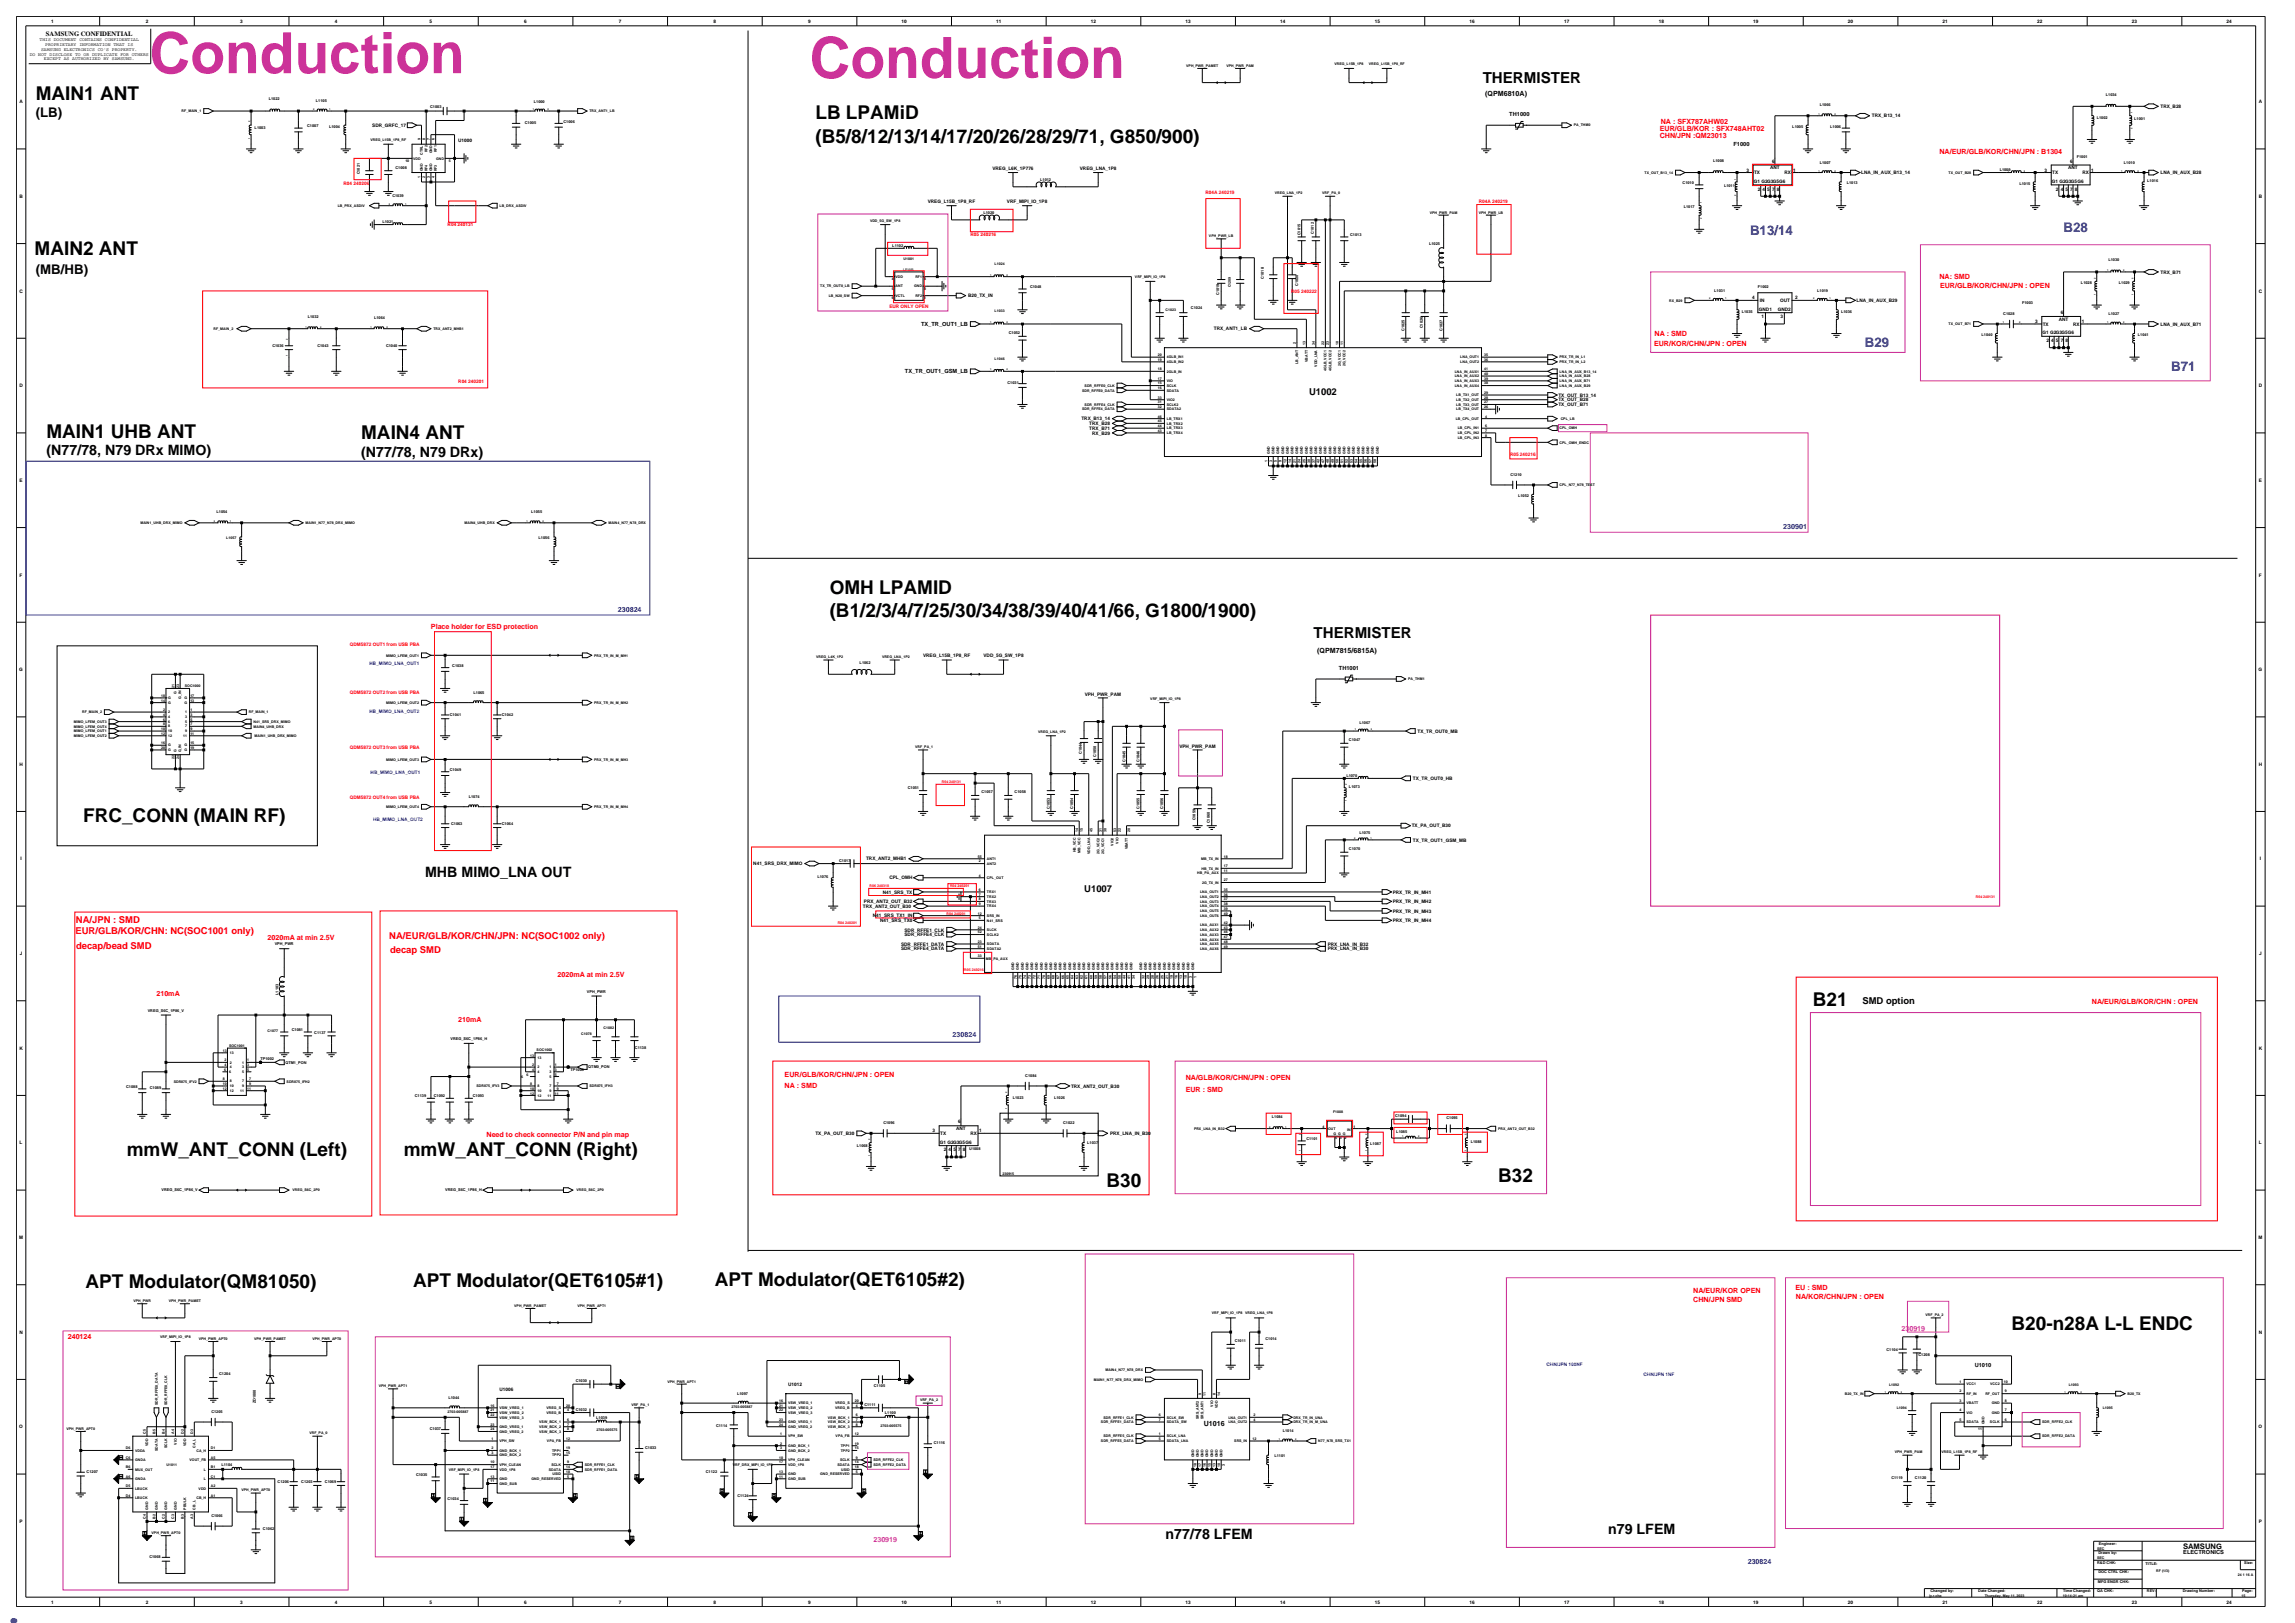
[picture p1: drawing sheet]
<svg xmlns="http://www.w3.org/2000/svg" width="420mm" height="297mm" viewBox="0 0 420 297" stroke-linecap="round" stroke-linejoin="round" font-family="sans-serif">
<defs><g id="words">
<g font-size="10.4" fill="#cc3299">
<text x="27.3" y="13.4">Conduction</text>
<text x="148.1" y="14.3">Conduction</text>
</g>
<text font-size="8.5" fill="#00f" x="0" y="297">.</text>
<g font-size="3.5">
<text x="6.5" y="18.4">MAIN1 ANT</text>
<text x="149.2" y="21.8">LB LPAMiD</text>
<text x="149.2" y="26.2">(B5/8/12/13/14/17/20/26/28/29/71, G850/900)</text>
<text x="6.3" y="46.7">MAIN2 ANT</text>
<text x="8.5" y="80.1">MAIN1 UHB ANT</text>
<text x="66.1" y="80.3">MAIN4 ANT</text>
<text x="151.8" y="113">(B1/2/3/4/7/25/30/34/38/39/40/41/66, G1800/1900)</text>
<text x="151.8" y="108.7">OMH LPAMID</text>
<text x="15.2" y="150.4">FRC_CONN (MAIN RF)</text>
<text x="331.8" y="184">B21</text>
<text x="23.2" y="211.6">mmW_ANT_CONN (Left)</text>
<text x="73.9" y="211.6">mmW_ANT_CONN (Right)</text>
<text x="202.5" y="217.1">B30</text>
<text x="274.2" y="216.3">B32</text>
<text x="15.6" y="235.7">APT Modulator(QM81050)</text>
<text x="75.6" y="235.5">APT Modulator(QET6105#1)</text>
<text x="130.8" y="235.3">APT Modulator(QET6105#2)</text>
<text x="368.1" y="243.3">B20-n28A L-L ENDC</text>
</g>
<g font-size="2.8">
<text x="271.3" y="15.1">THERMISTER</text>
<text x="240.4" y="116.7">THERMISTER</text>
</g>
<g font-size="2.6">
<text x="8.5" y="83.3">(N77/78, N79 DRx MIMO)</text>
<text x="66.1" y="83.5">(N77/78, N79 DRx)</text>
<text x="77.8" y="160.4">MHB MIMO_LNA OUT</text>
<text x="213.3" y="281.6">n77/78 LFEM</text>
<text x="294.3" y="280.8">n79 LFEM</text>
</g>
<g font-size="2.4">
<text x="6.5" y="21.4">(LB)</text>
<text x="6.5" y="50.2">(MB/HB)</text>
</g>
<g font-size="2.4" fill="#00f">
<text x="320.3" y="43.1">B13/14</text>
<text x="377.6" y="42.4">B28</text>
<text x="341.3" y="63.4">B29</text>
<text x="397.4" y="67.9">B71</text>
</g>
<g font-size="1.7">
<text x="239.6" y="72.3">U1002</text>
<text x="198.4" y="163.2">U1007</text>
<text x="340.8" y="183.8">SMD option</text>
</g>
<g font-size="1.7" fill="#f00">
<text x="13.8" y="171">EUR/GLB/KOR/CHN: NC(SOC1001 only)</text>
<text x="13.9" y="168.8">NA/JPN : SMD</text>
<text x="13.9" y="173.6">decap/bead SMD</text>
<text x="71.2" y="171.8">NA/EUR/GLB/KOR/CHN/JPN: NC(SOC1002 only)</text>
<text x="71.4" y="174.5">decap SMD</text>
</g>
<text font-size="1.4" x="399.5" y="283.4">SAMSUNG</text>
<g font-size="1.3">
<text x="271.8" y="17.5">(QPM6810A)</text>
<text x="241" y="119.5">(QPM7815/6815A)</text>
<text x="220.3" y="260.9">U1016</text>
</g>
<g font-size="1.3" fill="#f00">
<text x="303.9" y="22.7">NA : SFX787AHW02</text>
<text x="303.8" y="25.3">CHN/JPN :QM23013</text>
<text x="303.8" y="24">EUR/GLB/KOR : SFX748AHT02</text>
<text x="354.9" y="28.1">NA/EUR/GLB/KOR/CHN/JPN : B1304</text>
<text x="354.9" y="51.1">NA: SMD</text>
<text x="355" y="52.6">EUR/GLB/KOR/CHN/JPN : OPEN</text>
<text x="302.7" y="63.2">EUR/KOR/CHN/JPN : OPEN</text>
<text x="302.8" y="61.5">NA : SMD</text>
<text x="78.9" y="115.1">Place holder for ESD protection</text>
<text x="49" y="172.1">2020mA at min 2.5V</text>
<text x="102" y="178.8">2020mA at min 2.5V</text>
<text x="28.6" y="182.3">210mA</text>
<text x="382.8" y="183.8">NA/EUR/GLB/KOR/CHN : OPEN</text>
<text x="83.8" y="187">210mA</text>
<text x="143.6" y="197">EUR/GLB/KOR/CHN/JPN : OPEN</text>
<text x="217" y="197.6">NA/GLB/KOR/CHN/JPN : OPEN</text>
<text x="143.6" y="199.2">NA : SMD</text>
<text x="217" y="199.8">EUR : SMD</text>
<text x="89" y="208">Need to check connector P/N and pin map</text>
<text x="309.9" y="236.6">NA/EUR/KOR OPEN</text>
<text x="309.9" y="238.3">CHN/JPN SMD</text>
<text x="328.6" y="236">EU : SMD</text>
<text x="328.7" y="237.7">NA/KOR/CHN/JPN : OPEN</text>
<text x="12.4" y="245.1">240124</text>
</g>
<g font-size="1.3" fill="#00f">
<text x="326.3" y="96.7">230901</text>
<text x="113.1" y="111.9">230824</text>
<text x="174.3" y="189.8">230824</text>
<text x="319.8" y="286.2">230824</text>
</g>
<g font-size="1.3" fill="#cc3299">
<text x="348" y="243.5">230919</text>
<text x="159.8" y="282.1">230919</text>
</g>
<text font-size="1.2" x="8.4" y="6.5">SAMSUNG CONFIDENTIAL</text>
<g font-size="1">
<text x="276.2" y="21.2">TH1000</text>
<text x="317.2" y="26.8">F1000</text>
<text x="168.5" y="59.7">TX_TR_OUT1_LB</text>
<text x="165.6" y="68.3">TX_TR_OUT1_GSM_LB</text>
<text x="245" y="122.5">TH1001</text>
<text x="361.4" y="250.2">U1010</text>
<text x="399.5" y="284.4">ELECTRONICS</text>
</g>
<g font-size=".9">
<text x="9.3" y="4.2">1</text>
<text x="26.7" y="4.2">2</text>
<text x="44" y="4.2">3</text>
<text x="61.3" y="4.2">4</text>
<text x="78.6" y="4.2">5</text>
<text x="95.9" y="4.2">6</text>
<text x="113.3" y="4.2">7</text>
<text x="130.6" y="4.2">8</text>
<text x="147.9" y="4.2">9</text>
<text x="165" y="4.2">10</text>
<text x="182.3" y="4.2">11</text>
<text x="199.6" y="4.2">12</text>
<text x="217" y="4.2">13</text>
<text x="234.3" y="4.2">14</text>
<text x="251.6" y="4.2">15</text>
<text x="268.9" y="4.2">16</text>
<text x="286.2" y="4.2">17</text>
<text x="303.6" y="4.2">18</text>
<text x="320.9" y="4.2">19</text>
<text x="338.2" y="4.2">20</text>
<text x="355.5" y="4.2">21</text>
<text x="372.8" y="4.2">22</text>
<text x="390.2" y="4.2">23</text>
<text x="407.5" y="4.2">24</text>
<text x="5.4" y="10.2">DO NOT DISCLOSE TO OR DUPLICATE FOR OTHERS</text>
<text x="7.3" y="7.6">THIS DOCUMENT CONTAINS CONFIDENTIAL</text>
<text x="7.5" y="9.3">SAMSUNG ELECTRONICS CO'S PROPERTY.</text>
<text x="8" y="11">EXCEPT AS AUTHORIZED BY SAMSUNG.</text>
<text x="8.3" y="8.4">PROPRIETARY INFORMATION THAT IS</text>
<text x="3.6" y="18.9">A</text>
<text x="68.1" y="23.2">SDR_GRFC_17</text>
<text x="342.6" y="21.5">TRX_B13_14</text>
<text x="395.4" y="19.8">TRX_B28</text>
<text x="413.4" y="18.9">A</text>
<text x="83.8" y="26">U1000</text>
<text x="324.3" y="29.8">6</text>
<text x="378.9" y="29.8">6</text>
<text x="181.6" y="31">VREG_L6K_1P776</text>
<text x="197.6" y="31">VREG_LNA_1P8</text>
<text x="319.6" y="31.4">3</text>
<text x="320.9" y="33.5">G1 G2G3G5G6</text>
<text x="321" y="31.9">TX</text>
<text x="321.7" y="34.9">2</text>
<text x="322.6" y="34.9">4</text>
<text x="323.4" y="34.9">5</text>
<text x="323.9" y="31">ANT</text>
<text x="324.3" y="34.9">7</text>
<text x="325.2" y="34.9">8</text>
<text x="326.6" y="31.9">RX</text>
<text x="328.1" y="31.4">1</text>
<text x="340.6" y="31.9">LNA_IN_AUX_B13_14</text>
<text x="374.2" y="31.4">3</text>
<text x="375.5" y="33.5">G1 G2G3G5G6</text>
<text x="375.6" y="31.9">TX</text>
<text x="376.3" y="34.9">2</text>
<text x="377.1" y="34.9">4</text>
<text x="378" y="34.9">5</text>
<text x="378.5" y="31">ANT</text>
<text x="378.9" y="34.9">7</text>
<text x="379.7" y="34.9">8</text>
<text x="381.1" y="31.9">RX</text>
<text x="382.7" y="31.4">1</text>
<text x="395.4" y="31.9">LNA_IN_AUX_B28</text>
<text x="3.6" y="36.2">B</text>
<text x="169.8" y="37.1">VREG_L15B_1P8_RF</text>
<text x="184.3" y="37.1">VRF_MIPI_IO_1P8</text>
<text x="413.4" y="36.2">B</text>
<text x="3.6" y="53.5">C</text>
<text x="395.4" y="50.1">TRX_B71</text>
<text x="413.4" y="53.5">C</text>
<text x="177.2" y="54.4">B20_TX_IN</text>
<text x="320.7" y="54.8">4</text>
<text x="321.9" y="56.9">GND1</text>
<text x="322.1" y="55.3">IN</text>
<text x="322.4" y="58.2">1</text>
<text x="325.3" y="56.9">GND2</text>
<text x="325.8" y="55.3">OUT</text>
<text x="325.9" y="58.2">3</text>
<text x="328.5" y="54.8">2</text>
<text x="339.8" y="55.3">LNA_IN_AUX_B29</text>
<text x="372.4" y="59.1">3</text>
<text x="373.8" y="59.6">TX</text>
<text x="376.8" y="58.7">ANT</text>
<text x="377.1" y="57.5">6</text>
<text x="379.4" y="59.6">RX</text>
<text x="381" y="59.1">1</text>
<text x="395.4" y="59.6">LNA_IN_AUX_B71</text>
<text x="222.1" y="60.5">TRX_ANT1_LB</text>
<text x="373.8" y="61.2">G1 G2G3G5G6</text>
<text x="374.5" y="62.6">2</text>
<text x="375.4" y="62.6">4</text>
<text x="376.3" y="62.6">5</text>
<text x="377.1" y="62.6">7</text>
<text x="378" y="62.6">8</text>
<text x="3.6" y="70.9">D</text>
<text x="413.4" y="70.9">D</text>
<text x="197.9" y="76.9">TRX_B13_14</text>
<text x="199.4" y="77.8">TRX_B28</text>
<text x="285.2" y="73.5">TX_OUT_B28</text>
<text x="285.2" y="72.6">TX_OUT_B13_14</text>
<text x="285.2" y="74.3">TX_OUT_B71</text>
<text x="199.4" y="78.7">TRX_B71</text>
<text x="199.9" y="79.5">RX_B29</text>
<text x="3.6" y="88.2">E</text>
<text x="413.4" y="88.2">E</text>
<text x="3.6" y="105.5">F</text>
<text x="413.4" y="105.5">F</text>
<text x="3.5" y="122.8">G</text>
<text x="168.9" y="120.2">VREG_L15B_1P8_RF</text>
<text x="180" y="120.2">VDD_5G_SW_1P8</text>
<text x="413.3" y="122.8">G</text>
<text x="198.5" y="127.4">VPH_PWR_PAM</text>
<text x="215.8" y="136.9">VPH_PWR_PAM</text>
<text x="259.4" y="134.1">TX_TR_OUT0_MB</text>
<text x="3.6" y="140.2">H</text>
<text x="258.6" y="142.7">TX_TR_OUT0_HB</text>
<text x="413.4" y="140.2">H</text>
<text x="258.4" y="151.4">TX_PA_OUT_B30</text>
<text x="258.6" y="154">TX_TR_OUT1_GSM_MB</text>
<text x="3.7" y="157.5">I</text>
<text x="137.9" y="158.3">N41_SRS_DRX_MIMO</text>
<text x="158.5" y="157.5">TRX_ANT2_MHB1</text>
<text x="162.8" y="160.9">CPL_OMH</text>
<text x="413.5" y="157.5">I</text>
<text x="157.9" y="166.1">TRX_ANT2_OUT_B30</text>
<text x="158.1" y="165.3">PRX_ANT2_OUT_B32</text>
<text x="159.7" y="167.9">N41_SRS_TX1_IN</text>
<text x="161.6" y="163.5">N41_SRS_TX</text>
<text x="254.9" y="167">PRX_TR_IN_MH3</text>
<text x="254.9" y="163.5">PRX_TR_IN_MH1</text>
<text x="254.9" y="165.3">PRX_TR_IN_MH2</text>
<text x="161.1" y="168.7">N41_SRS_TX0</text>
<text x="164.9" y="173.9">SDR_RFFE4_DATA</text>
<text x="164.9" y="173">SDR_RFFE1_DATA</text>
<text x="165.5" y="171.3">SDR_RFFE4_CLK</text>
<text x="165.5" y="170.5">SDR_RFFE1_CLK</text>
<text x="243" y="173">PRX_LNA_IN_B32</text>
<text x="243" y="173.9">PRX_LNA_IN_B30</text>
<text x="254.9" y="168.7">PRX_TR_IN_MH4</text>
<text x="3.6" y="174.8">J</text>
<text x="413.4" y="174.8">J</text>
<text x="3.6" y="192.1">K</text>
<text x="413.4" y="192.1">K</text>
<text x="196" y="199">TRX_ANT2_OUT_B30</text>
<text x="3.6" y="209.4">L</text>
<text x="149.2" y="207.7">TX_PA_OUT_B30</text>
<text x="170.7" y="207.2">3</text>
<text x="172" y="209.3">G1 G2G3G5G6</text>
<text x="172" y="207.7">TX</text>
<text x="175" y="206.8">ANT</text>
<text x="175.3" y="205.6">6</text>
<text x="177.6" y="207.7">RX</text>
<text x="179.2" y="207.2">1</text>
<text x="203.1" y="207.7">PRX_LNA_IN_B30</text>
<text x="413.4" y="209.4">L</text>
<text x="172.7" y="210.7">2</text>
<text x="173.6" y="210.7">4</text>
<text x="174.5" y="210.7">5</text>
<text x="175.3" y="210.7">7</text>
<text x="176.2" y="210.7">8</text>
<text x="3.5" y="226.7">M</text>
<text x="413.3" y="226.7">M</text>
<text x="3.6" y="244.1">N</text>
<text x="413.4" y="244.1">N</text>
<text x="91.4" y="254.5">U1006</text>
<text x="144.3" y="253.6">U1012</text>
<text x="3.5" y="261.4">O</text>
<text x="413.3" y="261.4">O</text>
<text x="3.6" y="278.7">P</text>
<text x="413.4" y="278.7">P</text>
<text x="9.3" y="293.4">1</text>
<text x="26.7" y="293.4">2</text>
<text x="44" y="293.4">3</text>
<text x="61.3" y="293.4">4</text>
<text x="78.6" y="293.4">5</text>
<text x="95.9" y="293.4">6</text>
<text x="113.3" y="293.4">7</text>
<text x="130.6" y="293.4">8</text>
<text x="147.9" y="293.4">9</text>
<text x="165" y="293.4">10</text>
<text x="182.3" y="293.4">11</text>
<text x="199.6" y="293.4">12</text>
<text x="217" y="293.4">13</text>
<text x="234.3" y="293.4">14</text>
<text x="251.6" y="293.4">15</text>
<text x="268.9" y="293.4">16</text>
<text x="286.2" y="293.4">17</text>
<text x="303.6" y="293.4">18</text>
<text x="320.9" y="293.4">19</text>
<text x="338.2" y="293.4">20</text>
<text x="355.5" y="293.4">21</text>
<text x="372.8" y="293.4">22</text>
<text x="390.2" y="293.4">23</text>
<text x="407.5" y="293.4">24</text>
</g>
<g font-size=".9" fill="#f00">
<text x="62.9" y="33.8">R04 240206</text>
<text x="220.6" y="35.6">R04A 240219</text>
<text x="81.9" y="41.4">R04 240131</text>
<text x="270.6" y="37.1">R04A 240219</text>
<text x="177.6" y="43.2">R05 240216</text>
<text x="236.3" y="53.5">R05 240222</text>
<text x="162.8" y="56.3">EUR ONLY OPEN</text>
<text x="83.9" y="70">R04 240201</text>
<text x="276.3" y="83.4">R05 240216</text>
<text x="64" y="118.3">QDM5872 OUT1 from USB PBA</text>
<text x="64" y="126.9">QDM5872 OUT2 from USB PBA</text>
<text x="64" y="137.1">QDM5872 OUT3 from USB PBA</text>
<text x="64" y="146.2">QDM5872 OUT4 from USB PBA</text>
</g>
<g font-size=".9" fill="#00f">
<text x="67.6" y="121.6">HB_MIMO_LNA_OUT1</text>
<text x="67.6" y="130.5">HB_MIMO_LNA_OUT2</text>
<text x="67.8" y="141.6">HB_MIMO_LNA_OUT1</text>
<text x="68.3" y="150.2">HB_MIMO_LNA_OUT2</text>
<text x="283" y="250">CHN/JPN 100NF</text>
<text x="300.8" y="251.8">CHN/JPN 1NF</text>
</g>
<g font-size=".7">
<text x="244.2" y="11.9">VREG_L15B_1P8</text>
<text x="250.5" y="11.9">VREG_L15B_1P8_RF</text>
<text x="217.1" y="12.2">VPH_PWR_PAMET</text>
<text x="224.4" y="12.2">VPH_PWR_PAM</text>
<text x="385.4" y="17.5">L1034</text>
<text x="33.2" y="20.6">RF_MAIN_1</text>
<text x="46.6" y="23.6">L1003</text>
<text x="49.2" y="18.4">L1022</text>
<text x="56.2" y="23.2">C1007</text>
<text x="57.8" y="18.6">L1105</text>
<text x="60.2" y="23.4">L1004</text>
<text x="78.7" y="19.8">C1003</text>
<text x="96" y="22.7">C1005</text>
<text x="97.7" y="18.8">L1000</text>
<text x="103.1" y="22.6">C1006</text>
<text x="107.9" y="20.6">TRX_ANT1_LB</text>
<text x="288" y="23.1">PA_THM0</text>
<text x="328" y="23.4">L1005</text>
<text x="333" y="19.5">L1066</text>
<text x="334.9" y="23.4">L1006</text>
<text x="383.7" y="21.7">L1002</text>
<text x="390.6" y="21.9">L1001</text>
<text x="67.8" y="25.8">VREG_L15B_1P8_RF</text>
<text x="74.2" y="29.6">10</text>
<text x="75.6" y="29.2">VDD</text>
<text x="76.9" y="25.7" transform="rotate(-90 76.9 25.7)">9</text>
<text x="77.4" y="28.3" transform="rotate(-90 77.4 28.3)">CTRL</text>
<text x="77.8" y="25.7" transform="rotate(-90 77.8 25.7)">8</text>
<text x="78.2" y="27.8" transform="rotate(-90 78.2 27.8)">RF2</text>
<text x="78.7" y="25.7" transform="rotate(-90 78.7 25.7)">7</text>
<text x="79.1" y="28" transform="rotate(-90 79.1 28)">GND</text>
<text x="79.5" y="25.7" transform="rotate(-90 79.5 25.7)">6</text>
<text x="79.8" y="29.2">GND</text>
<text x="80" y="27.8" transform="rotate(-90 80 27.8)">RF1</text>
<text x="82.1" y="29.6">5</text>
<text x="313.5" y="29.6">L1008</text>
<text x="380.1" y="28.9">F1001</text>
<text x="65.9" y="31.9" transform="rotate(-90 65.9 31.9)">C1021</text>
<text x="72.4" y="30.9">C1008</text>
<text x="76.9" y="32.6" transform="rotate(-90 76.9 32.6)">1</text>
<text x="77.4" y="31.4" transform="rotate(-90 77.4 31.4)">GND</text>
<text x="77.8" y="32.6" transform="rotate(-90 77.8 32.6)">2</text>
<text x="78.2" y="31.4" transform="rotate(-90 78.2 31.4)">RF4</text>
<text x="78.7" y="32.6" transform="rotate(-90 78.7 32.6)">3</text>
<text x="79.1" y="31.4" transform="rotate(-90 79.1 31.4)">GND</text>
<text x="79.5" y="32.6" transform="rotate(-90 79.5 32.6)">4</text>
<text x="80" y="31.4" transform="rotate(-90 80 31.4)">RF3</text>
<text x="190.4" y="33.1">L1012</text>
<text x="233.3" y="35.5">VREG_LNA_1P2</text>
<text x="242" y="35.5">VRF_PA_0</text>
<text x="301" y="31.8">TX_OUT_B13_14</text>
<text x="307.9" y="33.7">C1010</text>
<text x="315.5" y="34.2">L1011</text>
<text x="333" y="30.1">L1007</text>
<text x="338" y="33.6">L1013</text>
<text x="356.6" y="31.8">TX_OUT_B28</text>
<text x="366" y="31.4">L1009</text>
<text x="369.6" y="33.8">L1015</text>
<text x="388.7" y="30.1">L1010</text>
<text x="393" y="33.4">L1016</text>
<text x="61.8" y="37.9">LB_PRX_ASDIV</text>
<text x="70" y="40.9">L1021</text>
<text x="71.8" y="36.1">C1039</text>
<text x="91.4" y="37.9">LB_DRX_ASDIV</text>
<text x="159.2" y="40.7">VDD_5G_SW_1P8</text>
<text x="180" y="39.2">L1020</text>
<text x="261.7" y="39.1">VPH_PWR_PAM</text>
<text x="270.6" y="39.1">VPH_PWR_LB</text>
<text x="308.2" y="38.1">L1017</text>
<text x="163.3" y="45.2">L1102</text>
<text x="165.4" y="47.6">U1001</text>
<text x="221.3" y="43.4">VPH_PWR_LB</text>
<text x="238" y="43.1" transform="rotate(-90 238 43.1)">C1015</text>
<text x="240.4" y="42.8" transform="rotate(-90 240.4 42.8)">C1012</text>
<text x="247.1" y="43.2">C1013</text>
<text x="261.5" y="44.9">L1025</text>
<text x="385.9" y="47.8">L1030</text>
<text x="150.1" y="52.6">TX_TR_OUT0_LB</text>
<text x="163.2" y="53">5</text>
<text x="163.2" y="51.3">4</text>
<text x="163.9" y="52.6">ANT</text>
<text x="163.9" y="50.9">VDD</text>
<text x="165.3" y="49.5">LPWR</text>
<text x="167.3" y="52.6">GND</text>
<text x="167.5" y="50.9">RF1</text>
<text x="169.1" y="53">2</text>
<text x="169.1" y="51.3">3</text>
<text x="182" y="48.5">L1024</text>
<text x="188.5" y="52.6">C1048</text>
<text x="207.7" y="50.9">VRF_MIPI_IO_1P8</text>
<text x="225.3" y="52.6" transform="rotate(-90 225.3 52.6)">C1209</text>
<text x="231.3" y="51" transform="rotate(-90 231.3 51)">C1018</text>
<text x="237.6" y="52.4" transform="rotate(-90 237.6 52.4)">C1020</text>
<text x="313.7" y="53.4">L1031</text>
<text x="321.7" y="52.6">F1002</text>
<text x="332.6" y="53.4">L1019</text>
<text x="380.8" y="52">L1028</text>
<text x="387.8" y="52">L1029</text>
<text x="56.3" y="58.2">L1032</text>
<text x="68.5" y="58.4">L1064</text>
<text x="151.7" y="54.3">LB_N20_SW</text>
<text x="163.2" y="54.7">6</text>
<text x="163.9" y="54.3">VCTL</text>
<text x="167.5" y="54.3">RF2</text>
<text x="169.1" y="54.7">1</text>
<text x="182" y="57.2">L1033</text>
<text x="213.3" y="56.9">C1023</text>
<text x="217.9" y="56.5">C1024</text>
<text x="223.1" y="54" transform="rotate(-90 223.1 54)">C1019</text>
<text x="305.5" y="55.2">RX_B29</text>
<text x="318.8" y="57.2">L1035</text>
<text x="336.9" y="57.2">L1036</text>
<text x="356.6" y="59.5">TX_OUT_B71</text>
<text x="366.6" y="57.6">C1028</text>
<text x="370.1" y="55.6">F1003</text>
<text x="385.9" y="57.6">L1027</text>
<text x="39.1" y="60.4">RF_MAIN_2</text>
<text x="49.8" y="63.4">C1036</text>
<text x="58.1" y="63.4">C1043</text>
<text x="70.6" y="63.4">C1040</text>
<text x="79.3" y="60.4">TRX_ANT2_MHB1</text>
<text x="182" y="65.8">L1046</text>
<text x="184.6" y="61.1">C1052</text>
<text x="211.9" y="65.2">20</text>
<text x="213.5" y="65.6">4GLB_IN1</text>
<text x="237.1" y="62.9" transform="rotate(-90 237.1 62.9)">2</text>
<text x="238.9" y="63.1" transform="rotate(-90 238.9 63.1)">13</text>
<text x="240.6" y="63.1" transform="rotate(-90 240.6 63.1)">34</text>
<text x="242.3" y="63.1" transform="rotate(-90 242.3 63.1)">22</text>
<text x="243.2" y="63.1" transform="rotate(-90 243.2 63.1)">23</text>
<text x="244.9" y="63.1" transform="rotate(-90 244.9 63.1)">10</text>
<text x="245.8" y="63.1" transform="rotate(-90 245.8 63.1)">11</text>
<text x="257.1" y="60.6" transform="rotate(-90 257.1 60.6)">C1025</text>
<text x="260.4" y="60.1" transform="rotate(-90 260.4 60.1)">C1026</text>
<text x="264" y="60.6" transform="rotate(-90 264 60.6)">C1027</text>
<text x="267.2" y="65.6">LNA_OUT1</text>
<text x="271.6" y="65.2">35</text>
<text x="285.4" y="65.6">PRX_TR_IN_L1</text>
<text x="362.6" y="61.5">L1040</text>
<text x="391.2" y="61.5">L1041</text>
<text x="184.4" y="70.2">C1031</text>
<text x="198" y="71.7">SDR_RFFE0_DATA</text>
<text x="198.5" y="70.8">SDR_RFFE0_CLK</text>
<text x="211.9" y="70.3">15</text>
<text x="211.9" y="71.2">16</text>
<text x="211.9" y="69.5">17</text>
<text x="211.9" y="67.8">18</text>
<text x="211.9" y="66">19</text>
<text x="213.5" y="70.8">SCLK</text>
<text x="213.5" y="71.7">SDATA</text>
<text x="213.5" y="69.9">VIO</text>
<text x="213.5" y="68.2">2GLB_IN</text>
<text x="213.5" y="66.5">4GLB_IN2</text>
<text x="237.6" y="66.6" transform="rotate(-90 237.6 66.6)">LB_ANT</text>
<text x="239.3" y="66.2" transform="rotate(-90 239.3 66.2)">VBATT</text>
<text x="241" y="67.1" transform="rotate(-90 241 67.1)">VDD_LNA</text>
<text x="242.8" y="67.9" transform="rotate(-90 242.8 67.9)">4GLB_VCC1</text>
<text x="243.7" y="67.9" transform="rotate(-90 243.7 67.9)">4GLB_VCC2</text>
<text x="245.4" y="67" transform="rotate(-90 245.4 67)">2G_VCC1</text>
<text x="246.2" y="67" transform="rotate(-90 246.2 67)">2G_VCC2</text>
<text x="266.2" y="70.8">LNA_IN_AUX4</text>
<text x="266.2" y="69.9">LNA_IN_AUX3</text>
<text x="266.2" y="69">LNA_IN_AUX2</text>
<text x="266.2" y="68.2">LNA_IN_AUX1</text>
<text x="267.2" y="66.5">LNA_OUT2</text>
<text x="271.6" y="70.3">38</text>
<text x="271.6" y="69.5">39</text>
<text x="271.6" y="68.6">40</text>
<text x="271.6" y="67.8">41</text>
<text x="271.6" y="66">36</text>
<text x="285.4" y="66.5">PRX_TR_IN_L2</text>
<text x="285.4" y="70.8">LNA_IN_AUX_B29</text>
<text x="285.4" y="69.9">LNA_IN_AUX_B71</text>
<text x="285.4" y="69">LNA_IN_AUX_B28</text>
<text x="285.4" y="68.2">LNA_IN_AUX_B13_14</text>
<text x="198" y="75.1">SDR_RFFE4_DATA</text>
<text x="198.5" y="74.2">SDR_RFFE4_CLK</text>
<text x="211.9" y="77.3">45</text>
<text x="211.9" y="76.4">46</text>
<text x="211.9" y="73.8">31</text>
<text x="211.9" y="74.7">32</text>
<text x="211.9" y="72.9">33</text>
<text x="213.5" y="77.7">LB_TRX2</text>
<text x="213.5" y="76.8">LB_TRX1</text>
<text x="213.5" y="74.2">SCLK2</text>
<text x="213.5" y="75.1">SDATA2</text>
<text x="213.5" y="73.4">VIO2</text>
<text x="266.4" y="76.8">LB_CPL_OUT</text>
<text x="266.5" y="75.1">LB_TX4_OUT</text>
<text x="266.5" y="74.2">LB_TX3_OUT</text>
<text x="266.5" y="73.4">LB_TX2_OUT</text>
<text x="266.5" y="72.5">LB_TX1_OUT</text>
<text x="271.6" y="74.7">26</text>
<text x="271.6" y="73.8">27</text>
<text x="271.6" y="72.9">28</text>
<text x="271.6" y="72.1">29</text>
<text x="271.8" y="76.4">4</text>
<text x="285.6" y="76.8">CPL_LB</text>
<text x="211.9" y="78.1">44</text>
<text x="211.9" y="79">43</text>
<text x="213.5" y="78.6">LB_TRX3</text>
<text x="213.5" y="79.5">LB_TRX4</text>
<text x="232.4" y="83.1" transform="rotate(-90 232.4 83.1)">GND</text>
<text x="233.2" y="83.1" transform="rotate(-90 233.2 83.1)">GND</text>
<text x="234.1" y="83.1" transform="rotate(-90 234.1 83.1)">GND</text>
<text x="235" y="83.1" transform="rotate(-90 235 83.1)">GND</text>
<text x="235.9" y="83.1" transform="rotate(-90 235.9 83.1)">GND</text>
<text x="236.7" y="83.1" transform="rotate(-90 236.7 83.1)">GND</text>
<text x="237.6" y="83.1" transform="rotate(-90 237.6 83.1)">GND</text>
<text x="238.4" y="83.1" transform="rotate(-90 238.4 83.1)">GND</text>
<text x="239.3" y="83.1" transform="rotate(-90 239.3 83.1)">GND</text>
<text x="240.2" y="83.1" transform="rotate(-90 240.2 83.1)">GND</text>
<text x="241" y="83.1" transform="rotate(-90 241 83.1)">GND</text>
<text x="241.9" y="83.1" transform="rotate(-90 241.9 83.1)">GND</text>
<text x="242.8" y="83.1" transform="rotate(-90 242.8 83.1)">GND</text>
<text x="243.7" y="83.1" transform="rotate(-90 243.7 83.1)">GND</text>
<text x="244.5" y="83.1" transform="rotate(-90 244.5 83.1)">GND</text>
<text x="245.4" y="83.1" transform="rotate(-90 245.4 83.1)">GND</text>
<text x="246.2" y="83.1" transform="rotate(-90 246.2 83.1)">GND</text>
<text x="247.1" y="83.1" transform="rotate(-90 247.1 83.1)">GND</text>
<text x="248" y="83.1" transform="rotate(-90 248 83.1)">GND</text>
<text x="248.8" y="83.1" transform="rotate(-90 248.8 83.1)">GND</text>
<text x="249.7" y="83.1" transform="rotate(-90 249.7 83.1)">GND</text>
<text x="250.6" y="83.1" transform="rotate(-90 250.6 83.1)">GND</text>
<text x="251.4" y="83.1" transform="rotate(-90 251.4 83.1)">GND</text>
<text x="252.3" y="83.1" transform="rotate(-90 252.3 83.1)">GND</text>
<text x="266.8" y="78.6">LB_CPL_IN1</text>
<text x="266.8" y="79.5">LB_CPL_IN2</text>
<text x="266.8" y="80.3">LB_CPL_IN3</text>
<text x="271.8" y="79">7</text>
<text x="271.8" y="79.9">8</text>
<text x="271.8" y="78.1">6</text>
<text x="285.4" y="81.2">CPL_OMH_ENDC</text>
<text x="285.4" y="78.6">CPL_OMH</text>
<text x="232" y="84.6" transform="rotate(-90 232 84.6)">1</text>
<text x="232.8" y="84.6" transform="rotate(-90 232.8 84.6)">3</text>
<text x="233.7" y="84.6" transform="rotate(-90 233.7 84.6)">5</text>
<text x="234.5" y="84.6" transform="rotate(-90 234.5 84.6)">9</text>
<text x="235.4" y="84.8" transform="rotate(-90 235.4 84.8)">12</text>
<text x="236.3" y="84.8" transform="rotate(-90 236.3 84.8)">14</text>
<text x="237.1" y="84.8" transform="rotate(-90 237.1 84.8)">21</text>
<text x="238" y="84.8" transform="rotate(-90 238 84.8)">24</text>
<text x="238.9" y="84.8" transform="rotate(-90 238.9 84.8)">25</text>
<text x="239.8" y="84.8" transform="rotate(-90 239.8 84.8)">30</text>
<text x="240.6" y="84.8" transform="rotate(-90 240.6 84.8)">37</text>
<text x="241.5" y="84.8" transform="rotate(-90 241.5 84.8)">42</text>
<text x="242.3" y="84.8" transform="rotate(-90 242.3 84.8)">47</text>
<text x="243.2" y="84.8" transform="rotate(-90 243.2 84.8)">48</text>
<text x="244.1" y="84.8" transform="rotate(-90 244.1 84.8)">49</text>
<text x="244.9" y="84.8" transform="rotate(-90 244.9 84.8)">50</text>
<text x="245.8" y="84.8" transform="rotate(-90 245.8 84.8)">51</text>
<text x="246.7" y="84.8" transform="rotate(-90 246.7 84.8)">52</text>
<text x="247.5" y="84.8" transform="rotate(-90 247.5 84.8)">53</text>
<text x="248.4" y="84.8" transform="rotate(-90 248.4 84.8)">54</text>
<text x="249.3" y="84.8" transform="rotate(-90 249.3 84.8)">55</text>
<text x="250.1" y="84.8" transform="rotate(-90 250.1 84.8)">56</text>
<text x="251" y="84.8" transform="rotate(-90 251 84.8)">57</text>
<text x="251.9" y="84.8" transform="rotate(-90 251.9 84.8)">58</text>
<text x="276.4" y="87">C1210</text>
<text x="285.4" y="89">CPL_N77_N78_TEST</text>
<text x="25.7" y="95.9">MAIN1_UHB_DRX_MIMO</text>
<text x="39.6" y="93.9">L1054</text>
<text x="55.9" y="95.9">MAIN1_N77_N78_DRX_MIMO</text>
<text x="85" y="95.9">MAIN4_UHB_DRX</text>
<text x="97.2" y="93.9">L1055</text>
<text x="111.3" y="95.9">MAIN4_N77_N78_DRX</text>
<text x="277.8" y="90.9">L1052</text>
<text x="41.4" y="98.7">L1057</text>
<text x="98.6" y="98.7">L1056</text>
<text x="31.9" y="125.8" transform="rotate(-90 31.9 125.8)">21</text>
<text x="32.8" y="125.8" transform="rotate(-90 32.8 125.8)">23</text>
<text x="33.8" y="125.6">SOC1000</text>
<text x="70.7" y="120.1">MIMO_LFEM_OUT1</text>
<text x="82.8" y="122.1">C1038</text>
<text x="108.7" y="120.1">PRX_TR_IN_M_MH1</text>
<text x="149.4" y="120.4">VREG_L4K_1P2</text>
<text x="157.3" y="121.6">L1062</text>
<text x="161.4" y="120.4">VREG_LNA_1P2</text>
<text x="257.7" y="124.5">PA_THM1</text>
<text x="15.1" y="130.5">RF_MAIN_2</text>
<text x="29.5" y="127.5">18</text>
<text x="29.5" y="128.4">14</text>
<text x="29.8" y="131">4</text>
<text x="29.8" y="131.9">6</text>
<text x="29.8" y="130.1">2</text>
<text x="30.8" y="131.4">4</text>
<text x="30.8" y="127.9">G</text>
<text x="30.8" y="130.5">2</text>
<text x="30.8" y="128.8">G</text>
<text x="32.3" y="126.9" transform="rotate(-90 32.3 126.9)">G</text>
<text x="33.2" y="127.9" transform="rotate(-90 33.2 127.9)">G_IN</text>
<text x="33.7" y="127.9">G</text>
<text x="33.7" y="128.8">G</text>
<text x="33.9" y="131.4">3</text>
<text x="33.9" y="130.5">1</text>
<text x="34.8" y="127.5">17</text>
<text x="34.8" y="128.4">13</text>
<text x="34.8" y="131">3</text>
<text x="34.8" y="131.9">5</text>
<text x="34.8" y="130.1">1</text>
<text x="45.5" y="130.5">RF_MAIN_1</text>
<text x="70.7" y="128.8">MIMO_LFEM_OUT2</text>
<text x="82.3" y="131">C1041</text>
<text x="86.7" y="127">L1065</text>
<text x="91.8" y="131">C1042</text>
<text x="108.7" y="128.8">PRX_TR_IN_M_MH2</text>
<text x="210.5" y="128.2">VRF_MIPI_IO_1P8</text>
<text x="13.5" y="134.9">MIMO_LFEM_OUT2</text>
<text x="13.5" y="133.1">MIMO_LFEM_OUT4</text>
<text x="13.5" y="132.3">MIMO_LFEM_OUT3</text>
<text x="13.5" y="134">MIMO_LFEM_OUT1</text>
<text x="29.5" y="136.2">16</text>
<text x="29.5" y="137.1">20</text>
<text x="29.5" y="133.6">10</text>
<text x="29.5" y="134.5">12</text>
<text x="29.8" y="132.7">8</text>
<text x="30.8" y="133.1">8</text>
<text x="30.8" y="132.3">6</text>
<text x="30.8" y="136.6">G</text>
<text x="30.8" y="137.4">G</text>
<text x="30.8" y="134">10</text>
<text x="30.8" y="134.8">12</text>
<text x="32.3" y="137.7" transform="rotate(-90 32.3 137.7)">G</text>
<text x="33.2" y="137.7" transform="rotate(-90 33.2 137.7)">G_IN</text>
<text x="33.5" y="134.8">11</text>
<text x="33.7" y="136.6">G</text>
<text x="33.7" y="137.4">G</text>
<text x="33.9" y="134">9</text>
<text x="33.9" y="132.3">5</text>
<text x="33.9" y="133.1">7</text>
<text x="34.8" y="136.2">15</text>
<text x="34.8" y="137.1">19</text>
<text x="34.8" y="134.5">11</text>
<text x="34.8" y="133.6">9</text>
<text x="34.8" y="132.7">7</text>
<text x="46.4" y="133.1">MAIN4_UHB_DRX</text>
<text x="46.4" y="132.3">N41_SRS_DRX_MIMO</text>
<text x="46.6" y="134.9">MAIN1_UHB_DRX_MIMO</text>
<text x="167.5" y="136.8">VRF_PA_1</text>
<text x="190" y="134.2">VREG_LNA_1P2</text>
<text x="246.9" y="135.6">C1047</text>
<text x="248.8" y="132.5">L1067</text>
<text x="31.9" y="139" transform="rotate(-90 31.9 139)">22</text>
<text x="32.8" y="139" transform="rotate(-90 32.8 139)">24</text>
<text x="70.7" y="139.2">MIMO_LFEM_OUT3</text>
<text x="82.3" y="141.1">C1049</text>
<text x="108.7" y="139.2">PRX_TR_IN_M_MH3</text>
<text x="198" y="138" transform="rotate(-90 198 138)">C1044</text>
<text x="200.6" y="138.5" transform="rotate(-90 200.6 138.5)">C1050</text>
<text x="206" y="139.4" transform="rotate(-90 206 139.4)">C1045</text>
<text x="208.5" y="139.4" transform="rotate(-90 208.5 139.4)">C1046</text>
<text x="246.4" y="142.2">L1070</text>
<text x="70.7" y="147.9">MIMO_LFEM_OUT4</text>
<text x="85.8" y="146.1">L1074</text>
<text x="108.7" y="147.9">PRX_TR_IN_M_MH4</text>
<text x="166.1" y="144.4">C1051</text>
<text x="179.6" y="145">C1057</text>
<text x="185.7" y="145">C1058</text>
<text x="192.1" y="148.1" transform="rotate(-90 192.1 148.1)">C1053</text>
<text x="196.4" y="148.1" transform="rotate(-90 196.4 148.1)">C1054</text>
<text x="208.5" y="148.1" transform="rotate(-90 208.5 148.1)">C1055</text>
<text x="212.9" y="148.1" transform="rotate(-90 212.9 148.1)">C1056</text>
<text x="246.9" y="144.2">L1073</text>
<text x="82.5" y="150.9">C1063</text>
<text x="91.8" y="150.9">C1064</text>
<text x="196.9" y="155.9" transform="rotate(-90 196.9 155.9)">HB_VCC</text>
<text x="197.3" y="152.3" transform="rotate(-90 197.3 152.3)">14</text>
<text x="198.2" y="152.3" transform="rotate(-90 198.2 152.3)">15</text>
<text x="199.9" y="152.3" transform="rotate(-90 199.9 152.3)">45</text>
<text x="201.6" y="152.3" transform="rotate(-90 201.6 152.3)">31</text>
<text x="202.5" y="152.3" transform="rotate(-90 202.5 152.3)">30</text>
<text x="203.8" y="154.8" transform="rotate(-90 203.8 154.8)">VIO2</text>
<text x="204.2" y="152.3" transform="rotate(-90 204.2 152.3)">53</text>
<text x="204.7" y="154.4" transform="rotate(-90 204.7 154.4)">VIO</text>
<text x="205.1" y="152.3" transform="rotate(-90 205.1 152.3)">22</text>
<text x="206.4" y="155.4" transform="rotate(-90 206.4 155.4)">VBATT</text>
<text x="206.8" y="152.3" transform="rotate(-90 206.8 152.3)">20</text>
<text x="218.8" y="150.1" transform="rotate(-90 218.8 150.1)">C1059</text>
<text x="221.4" y="150.7" transform="rotate(-90 221.4 150.7)">C1060</text>
<text x="246.9" y="155.5">C1070</text>
<text x="248.8" y="152.6">L1075</text>
<text x="149.6" y="160.7">L1076</text>
<text x="153.6" y="157.8">C1017</text>
<text x="179" y="157">55</text>
<text x="179.1" y="160.4">4</text>
<text x="179.1" y="157.8">2</text>
<text x="180.6" y="157.4">ANT1</text>
<text x="180.6" y="160.9">CPL_OUT</text>
<text x="180.6" y="158.3">ANT2</text>
<text x="197.7" y="156" transform="rotate(-90 197.7 156)">MB_VCC</text>
<text x="199.5" y="156.3" transform="rotate(-90 199.5 156.3)">VDD_LNA</text>
<text x="201.2" y="156.2" transform="rotate(-90 201.2 156.2)">2G_VCC2</text>
<text x="202.1" y="156.2" transform="rotate(-90 202.1 156.2)">2G_VCC1</text>
<text x="219.1" y="160">HB_PA_AUX</text>
<text x="219.8" y="157.4">MB_TX_IN</text>
<text x="219.9" y="159.1">HB_TX_IN</text>
<text x="220" y="161.7">2G_TX_IN</text>
<text x="224" y="161.3">27</text>
<text x="224" y="159.5">11</text>
<text x="224" y="158.7">17</text>
<text x="224" y="157">18</text>
<text x="179" y="167.3">12</text>
<text x="179.1" y="164.8">8</text>
<text x="179.1" y="165.6">9</text>
<text x="179.1" y="163.9">7</text>
<text x="179.1" y="163">6</text>
<text x="180.6" y="165.2">TRX3</text>
<text x="180.6" y="166">TRX4</text>
<text x="180.6" y="164.3">TRX2</text>
<text x="180.6" y="163.4">TRX1</text>
<text x="180.6" y="167.8">SRS_IN</text>
<text x="219.6" y="167.8">LNA_OUT6</text>
<text x="219.6" y="163.4">LNA_OUT1</text>
<text x="219.6" y="164.3">LNA_OUT2</text>
<text x="219.6" y="165.2">LNA_OUT3</text>
<text x="219.6" y="166">LNA_OUT4</text>
<text x="219.6" y="166.9">LNA_OUT5</text>
<text x="224" y="167.3">40</text>
<text x="224" y="163">35</text>
<text x="224" y="163.9">36</text>
<text x="224" y="164.8">37</text>
<text x="224" y="165.6">38</text>
<text x="224" y="166.5">39</text>
<text x="50.3" y="173">VPH_PWR</text>
<text x="179" y="173.4">51</text>
<text x="179" y="170.8">52</text>
<text x="179" y="172.5">23</text>
<text x="179" y="169.9">24</text>
<text x="179.1" y="168.2">5</text>
<text x="180.6" y="168.7">N41_SRS</text>
<text x="180.6" y="173.8">SDATA2</text>
<text x="180.6" y="171.2">SCLK2</text>
<text x="180.6" y="173">SDATA</text>
<text x="180.6" y="170.4">SLCK</text>
<text x="219.6" y="173">LNA_AUX5</text>
<text x="219.6" y="173.8">LNA_AUX6</text>
<text x="219.6" y="169.5">LNA_AUX1</text>
<text x="219.6" y="170.4">LNA_AUX2</text>
<text x="219.6" y="171.2">LNA_AUX3</text>
<text x="219.6" y="172.1">LNA_AUX4</text>
<text x="224" y="172.5">48</text>
<text x="224" y="173.4">49</text>
<text x="224" y="169.1">42</text>
<text x="224" y="169.9">43</text>
<text x="224" y="170.8">46</text>
<text x="224" y="171.7">47</text>
<text x="179" y="175.1">33</text>
<text x="180.4" y="175.6">MB_PA_AUX</text>
<text x="185.6" y="177.5" transform="rotate(-90 185.6 177.5)">GND</text>
<text x="186.1" y="179.2" transform="rotate(-90 186.1 179.2)">76</text>
<text x="186.5" y="177.5" transform="rotate(-90 186.5 177.5)">GND</text>
<text x="186.9" y="179.2" transform="rotate(-90 186.9 179.2)">75</text>
<text x="187.3" y="177.5" transform="rotate(-90 187.3 177.5)">GND</text>
<text x="187.8" y="179.2" transform="rotate(-90 187.8 179.2)">74</text>
<text x="188.2" y="177.5" transform="rotate(-90 188.2 177.5)">GND</text>
<text x="188.7" y="179.2" transform="rotate(-90 188.7 179.2)">73</text>
<text x="189.1" y="177.5" transform="rotate(-90 189.1 177.5)">GND</text>
<text x="189.5" y="179.2" transform="rotate(-90 189.5 179.2)">72</text>
<text x="190" y="177.5" transform="rotate(-90 190 177.5)">GND</text>
<text x="190.4" y="179.2" transform="rotate(-90 190.4 179.2)">71</text>
<text x="190.8" y="177.5" transform="rotate(-90 190.8 177.5)">GND</text>
<text x="191.2" y="179.2" transform="rotate(-90 191.2 179.2)">70</text>
<text x="191.7" y="177.5" transform="rotate(-90 191.7 177.5)">GND</text>
<text x="192.1" y="179.2" transform="rotate(-90 192.1 179.2)">69</text>
<text x="192.6" y="177.5" transform="rotate(-90 192.6 177.5)">GND</text>
<text x="193" y="179.2" transform="rotate(-90 193 179.2)">68</text>
<text x="193.4" y="177.5" transform="rotate(-90 193.4 177.5)">GND</text>
<text x="193.9" y="179.2" transform="rotate(-90 193.9 179.2)">67</text>
<text x="194.3" y="177.5" transform="rotate(-90 194.3 177.5)">GND</text>
<text x="194.7" y="179.2" transform="rotate(-90 194.7 179.2)">66</text>
<text x="195.1" y="177.5" transform="rotate(-90 195.1 177.5)">GND</text>
<text x="195.6" y="179.2" transform="rotate(-90 195.6 179.2)">65</text>
<text x="196" y="177.5" transform="rotate(-90 196 177.5)">GND</text>
<text x="196.4" y="179.2" transform="rotate(-90 196.4 179.2)">64</text>
<text x="196.9" y="177.5" transform="rotate(-90 196.9 177.5)">GND</text>
<text x="197.3" y="179.2" transform="rotate(-90 197.3 179.2)">63</text>
<text x="197.7" y="177.5" transform="rotate(-90 197.7 177.5)">GND</text>
<text x="198.2" y="179.2" transform="rotate(-90 198.2 179.2)">62</text>
<text x="198.6" y="177.5" transform="rotate(-90 198.6 177.5)">GND</text>
<text x="199" y="179.2" transform="rotate(-90 199 179.2)">61</text>
<text x="199.5" y="177.5" transform="rotate(-90 199.5 177.5)">GND</text>
<text x="199.9" y="179.2" transform="rotate(-90 199.9 179.2)">60</text>
<text x="200.3" y="177.5" transform="rotate(-90 200.3 177.5)">GND</text>
<text x="200.8" y="179.2" transform="rotate(-90 200.8 179.2)">59</text>
<text x="201.2" y="177.5" transform="rotate(-90 201.2 177.5)">GND</text>
<text x="201.6" y="179.2" transform="rotate(-90 201.6 179.2)">58</text>
<text x="202.1" y="177.5" transform="rotate(-90 202.1 177.5)">GND</text>
<text x="202.5" y="179.2" transform="rotate(-90 202.5 179.2)">57</text>
<text x="202.9" y="177.5" transform="rotate(-90 202.9 177.5)">GND</text>
<text x="203.4" y="179.2" transform="rotate(-90 203.4 179.2)">56</text>
<text x="203.8" y="177.5" transform="rotate(-90 203.8 177.5)">GND</text>
<text x="204.2" y="179.2" transform="rotate(-90 204.2 179.2)">54</text>
<text x="204.7" y="177.5" transform="rotate(-90 204.7 177.5)">GND</text>
<text x="205.1" y="179.2" transform="rotate(-90 205.1 179.2)">50</text>
<text x="205.5" y="177.5" transform="rotate(-90 205.5 177.5)">GND</text>
<text x="206" y="179.2" transform="rotate(-90 206 179.2)">44</text>
<text x="206.4" y="177.5" transform="rotate(-90 206.4 177.5)">GND</text>
<text x="206.8" y="179.2" transform="rotate(-90 206.8 179.2)">41</text>
<text x="207.3" y="177.5" transform="rotate(-90 207.3 177.5)">GND</text>
<text x="207.7" y="179.2" transform="rotate(-90 207.7 179.2)">34</text>
<text x="209" y="177.5" transform="rotate(-90 209 177.5)">GND</text>
<text x="209.4" y="179.2" transform="rotate(-90 209.4 179.2)">32</text>
<text x="209.9" y="177.5" transform="rotate(-90 209.9 177.5)">GND</text>
<text x="210.3" y="179.2" transform="rotate(-90 210.3 179.2)">29</text>
<text x="210.7" y="177.5" transform="rotate(-90 210.7 177.5)">GND</text>
<text x="211.2" y="179.2" transform="rotate(-90 211.2 179.2)">28</text>
<text x="211.6" y="177.5" transform="rotate(-90 211.6 177.5)">GND</text>
<text x="212" y="179.2" transform="rotate(-90 212 179.2)">26</text>
<text x="212.5" y="177.5" transform="rotate(-90 212.5 177.5)">GND</text>
<text x="212.9" y="179.2" transform="rotate(-90 212.9 179.2)">25</text>
<text x="213.3" y="177.5" transform="rotate(-90 213.3 177.5)">GND</text>
<text x="213.8" y="179.2" transform="rotate(-90 213.8 179.2)">21</text>
<text x="214.2" y="177.5" transform="rotate(-90 214.2 177.5)">GND</text>
<text x="214.6" y="179.2" transform="rotate(-90 214.6 179.2)">19</text>
<text x="215.1" y="177.5" transform="rotate(-90 215.1 177.5)">GND</text>
<text x="215.5" y="179.2" transform="rotate(-90 215.5 179.2)">16</text>
<text x="215.9" y="177.5" transform="rotate(-90 215.9 177.5)">GND</text>
<text x="216.4" y="179.2" transform="rotate(-90 216.4 179.2)">13</text>
<text x="216.8" y="177.5" transform="rotate(-90 216.8 177.5)">GND</text>
<text x="217.2" y="179.2" transform="rotate(-90 217.2 179.2)">10</text>
<text x="217.7" y="177.5" transform="rotate(-90 217.7 177.5)">GND</text>
<text x="218.1" y="179" transform="rotate(-90 218.1 179)">3</text>
<text x="218.5" y="177.5" transform="rotate(-90 218.5 177.5)">GND</text>
<text x="219" y="179" transform="rotate(-90 219 179)">1</text>
<text x="27" y="185.1">VREG_S6C_1P86_V</text>
<text x="50.9" y="182.1" transform="rotate(-90 50.9 182.1)">L1103</text>
<text x="107.4" y="181.7">VPH_PWR</text>
<text x="41.9" y="191.5">SOC1001</text>
<text x="49" y="188.8">C1077</text>
<text x="53.4" y="188.6">C1081</text>
<text x="57.5" y="189.3">C1137</text>
<text x="82.4" y="190.3">VREG_S6C_1P86_H</text>
<text x="106.4" y="189.4">C1078</text>
<text x="110.5" y="188.3">C1082</text>
<text x="116.2" y="191.9">C1138</text>
<text x="40.8" y="192.5">13</text>
<text x="40.8" y="197.7">8</text>
<text x="41.1" y="195.9">6</text>
<text x="41.1" y="194.2">2</text>
<text x="41.1" y="195.1">4</text>
<text x="41.9" y="196.3">6</text>
<text x="42.1" y="192.9">13</text>
<text x="42.1" y="194.6">2</text>
<text x="42.1" y="195.5">4</text>
<text x="44.3" y="195.5">3</text>
<text x="44.3" y="196.3">5</text>
<text x="44.3" y="194.6">1</text>
<text x="45.3" y="195.1">3</text>
<text x="45.3" y="196">5</text>
<text x="45.3" y="194.2">1</text>
<text x="45.6" y="197.7">7</text>
<text x="47.7" y="194">TP1002</text>
<text x="52.2" y="194.7">QTM1_PON</text>
<text x="95.4" y="197.2">6</text>
<text x="96.3" y="196.8">6</text>
<text x="97" y="193.4">13</text>
<text x="97.4" y="195.1">2</text>
<text x="97.4" y="196">4</text>
<text x="98.2" y="192.4">SOC1002</text>
<text x="98.4" y="193.7">13</text>
<text x="98.4" y="195.5">2</text>
<text x="98.4" y="196.3">4</text>
<text x="100.6" y="196.3">3</text>
<text x="100.6" y="197.2">5</text>
<text x="100.6" y="195.5">1</text>
<text x="101.5" y="196">3</text>
<text x="101.5" y="196.8">5</text>
<text x="101.5" y="195.1">1</text>
<text x="104.4" y="195.9">TP1003</text>
<text x="107.7" y="195.5">QTM0_PON</text>
<text x="187.6" y="197">C1084</text>
<text x="23.1" y="199">C1088</text>
<text x="27.4" y="199.2">C1089</text>
<text x="31.8" y="198.1">SDR875_IFV2</text>
<text x="40.8" y="198.5">10</text>
<text x="40.8" y="199.4">12</text>
<text x="42.1" y="198.1">8</text>
<text x="42.1" y="198.9">10</text>
<text x="42.1" y="199.8">12</text>
<text x="43.9" y="199.8">11</text>
<text x="44.3" y="198.9">9</text>
<text x="44.3" y="198.1">7</text>
<text x="45.2" y="199.4">11</text>
<text x="45.6" y="198.5">9</text>
<text x="52.5" y="198.1">SDR875_IFH2</text>
<text x="75.9" y="200.7">C1139</text>
<text x="79.4" y="200.7">C1092</text>
<text x="86.5" y="200.7">C1093</text>
<text x="87.2" y="199">SDR875_IFV3</text>
<text x="97" y="198.5">8</text>
<text x="97" y="200.3">12</text>
<text x="97" y="199.4">10</text>
<text x="98.4" y="198.9">8</text>
<text x="98.4" y="200.7">12</text>
<text x="98.4" y="199.8">10</text>
<text x="100.2" y="200.7">11</text>
<text x="100.6" y="199.8">9</text>
<text x="100.6" y="198.9">7</text>
<text x="101.5" y="200.3">11</text>
<text x="101.9" y="198.5">7</text>
<text x="101.9" y="199.4">9</text>
<text x="107.9" y="199">SDR875_IFH3</text>
<text x="185.3" y="201.2">L1023</text>
<text x="192.9" y="201.2">L1026</text>
<text x="243.9" y="203.7">F1008</text>
<text x="156.8" y="210">L1068</text>
<text x="161.7" y="205.7">C1096</text>
<text x="194.6" y="205.7">C1022</text>
<text x="199" y="209.4">L1037</text>
<text x="218.5" y="206.8">PRX_LNA_IN_B32</text>
<text x="232.8" y="204.6">L1084</text>
<text x="239.1" y="208.7">C1101</text>
<text x="242" y="206.3">4</text>
<text x="243.1" y="206.7">OUT</text>
<text x="244" y="207.7">G G G</text>
<text x="244.3" y="208.5">5</text>
<text x="245.2" y="208.5">3</text>
<text x="246.1" y="208.5">2</text>
<text x="246.5" y="206.9">IN</text>
<text x="247.7" y="206.3">1</text>
<text x="250.8" y="209.5">L1087</text>
<text x="255.3" y="204.3">C1094</text>
<text x="255.5" y="207.4">L1085</text>
<text x="264.7" y="204.8">C1095</text>
<text x="269.2" y="209.1">L1088</text>
<text x="274.2" y="206.8">PRX_ANT2_OUT_B32</text>
<text x="177.4" y="210.5">U1008</text>
<text x="183.4" y="215">230915</text>
<text x="29.5" y="218">VREG_S6C_1P86_V</text>
<text x="53.5" y="218">VREG_S6C_2P0</text>
<text x="81.5" y="218">VREG_S6C_1P86_H</text>
<text x="105.5" y="218">VREG_S6C_2P0</text>
<text x="24.4" y="238.3">VPH_PWR</text>
<text x="30.9" y="238.3">VPH_PWR_PAMET</text>
<text x="94.1" y="239.1">VPH_PWR_PAMET</text>
<text x="105.7" y="239.1">VPH_PWR_APT1</text>
<text x="29.3" y="244.9">VRF_MIPI_IO_1P8</text>
<text x="36.4" y="245.2">VPH_PWR_APT0</text>
<text x="46.5" y="245.2">VPH_PWR_PAMET</text>
<text x="57.2" y="245.2">VPH_PWR_APT0</text>
<text x="221.8" y="240.5">VRF_MIPI_IO_1P8</text>
<text x="226" y="245.5">C1011</text>
<text x="227.9" y="240.5">VREG_LNA_1P8</text>
<text x="231.6" y="245.3">C1014</text>
<text x="352.4" y="240.7">VRF_PA_2</text>
<text x="40.1" y="251.5">C1204</text>
<text x="202.3" y="250.9">MAIN4_N77_N78_DRX</text>
<text x="345.2" y="247.2">C1104</text>
<text x="351.1" y="248.2">C1208</text>
<text x="28.9" y="257.2" transform="rotate(-90 28.9 257.2)">SDR_RFFE0_DATA</text>
<text x="30.6" y="257.2" transform="rotate(-90 30.6 257.2)">SDR_RFFE0_CLK</text>
<text x="46.8" y="256.8" transform="rotate(-90 46.8 256.8)">ZD1000</text>
<text x="69.3" y="253.9">VPH_PWR_APT1</text>
<text x="82.1" y="256">L1044</text>
<text x="89.8" y="257.4">16</text>
<text x="91.4" y="257.9">VSW_VREG_1</text>
<text x="100" y="257.9">VREG_S</text>
<text x="103.6" y="257.4">20</text>
<text x="105.4" y="252.9">C1030</text>
<text x="115.5" y="257.2">VRF_PA_1</text>
<text x="122.1" y="253">VPH_PWR_APT1</text>
<text x="133.9" y="257.6">2703-005887</text>
<text x="134.9" y="255.2">L1097</text>
<text x="142.6" y="257.4">21</text>
<text x="142.6" y="256.5">16</text>
<text x="144.3" y="257.9">VSW_VREG_2</text>
<text x="144.3" y="257">VSW_VREG_1</text>
<text x="152.8" y="257.9">VREG_B</text>
<text x="152.9" y="257">VREG_S</text>
<text x="156.4" y="256.5">20</text>
<text x="156.6" y="257.4">4</text>
<text x="158.2" y="257.3">C1111</text>
<text x="159.9" y="253.8">C1105</text>
<text x="168.4" y="256.3">VRF_PA_2</text>
<text x="200.2" y="252.6">MAIN1_N77_N78_DRX_MIMO</text>
<text x="219.8" y="255.2" transform="rotate(-90 219.8 255.2)">9</text>
<text x="220.7" y="255.4" transform="rotate(-90 220.7 255.4)">11</text>
<text x="222" y="257.4" transform="rotate(-90 222 257.4)">VIO</text>
<text x="222.4" y="255.2" transform="rotate(-90 222.4 255.2)">8</text>
<text x="222.9" y="257.7" transform="rotate(-90 222.9 257.7)">VDD</text>
<text x="223.3" y="255.4" transform="rotate(-90 223.3 255.4)">14</text>
<text x="337.6" y="255.3">B20_TX_IN</text>
<text x="345.7" y="253.5">L1092</text>
<text x="347.1" y="257.8">L1094</text>
<text x="358.6" y="254.7">2</text>
<text x="358.6" y="256.5">3</text>
<text x="358.6" y="253">1</text>
<text x="359.9" y="255.3">RF_IN</text>
<text x="359.9" y="257">VBATT</text>
<text x="359.9" y="253.5">VCC1</text>
<text x="363.3" y="255.3">RF_OUT</text>
<text x="364.2" y="253.5">VCC2</text>
<text x="364.5" y="257">GND</text>
<text x="366.7" y="253">10</text>
<text x="366.9" y="256.5">8</text>
<text x="366.9" y="254.7">9</text>
<text x="378.6" y="253.5">L1093</text>
<text x="384.8" y="257.9">L1095</text>
<text x="389.3" y="255.3">B20_TX</text>
<text x="12.2" y="261.7">VPH_PWR_APT0</text>
<text x="26.7" y="262.4" transform="rotate(-90 26.7 262.4)">C5</text>
<text x="28.4" y="262.4" transform="rotate(-90 28.4 262.4)">B5</text>
<text x="30.2" y="262.4" transform="rotate(-90 30.2 262.4)">B4</text>
<text x="31.9" y="262.4" transform="rotate(-90 31.9 262.4)">A4</text>
<text x="33.6" y="262.4" transform="rotate(-90 33.6 262.4)">D2</text>
<text x="35.4" y="262.4" transform="rotate(-90 35.4 262.4)">D3</text>
<text x="38.7" y="258.5">C1205</text>
<text x="56.6" y="262.4">VRF_PA_0</text>
<text x="78.7" y="261.7">C1037</text>
<text x="81.9" y="258.5">2703-005887</text>
<text x="89.8" y="258.3">21</text>
<text x="89.8" y="259.1">22</text>
<text x="89.8" y="260.9">23</text>
<text x="89.8" y="261.7">24</text>
<text x="89.9" y="263.5">1</text>
<text x="91.4" y="258.7">VSW_VREG_2</text>
<text x="91.4" y="259.6">VSW_VREG_3</text>
<text x="91.4" y="261.3">GND_VREG_1</text>
<text x="91.4" y="262.2">GND_VREG_2</text>
<text x="91.4" y="263.9">VPH_SW</text>
<text x="98.7" y="260.4">VSW_BCK_1</text>
<text x="98.7" y="261.3">VSW_BCK_2</text>
<text x="98.7" y="262.2">VSW_BCK_3</text>
<text x="100" y="258.7">VREG_B</text>
<text x="100.1" y="263.9">VPA_FB</text>
<text x="103.6" y="263.5">12</text>
<text x="103.8" y="260">6</text>
<text x="103.8" y="260.9">7</text>
<text x="103.8" y="261.7">8</text>
<text x="103.8" y="258.3">4</text>
<text x="105.4" y="258.1">C1032</text>
<text x="109.1" y="259.6">L1039</text>
<text x="109.2" y="261.9">2703-005575</text>
<text x="131" y="261.1">C1114</text>
<text x="142.6" y="258.3">22</text>
<text x="142.6" y="260">23</text>
<text x="142.6" y="260.9">24</text>
<text x="142.8" y="262.6">1</text>
<text x="144.3" y="258.7">VSW_VREG_3</text>
<text x="144.3" y="260.4">GND_VREG_1</text>
<text x="144.3" y="261.3">GND_VREG_2</text>
<text x="144.3" y="263">VPH_SW</text>
<text x="151.5" y="260.4">VSW_BCK_2</text>
<text x="151.5" y="261.3">VSW_BCK_3</text>
<text x="151.5" y="259.6">VSW_BCK_1</text>
<text x="152.9" y="263">VPA_FB</text>
<text x="156.4" y="262.6">12</text>
<text x="156.6" y="260">7</text>
<text x="156.6" y="260.9">8</text>
<text x="156.6" y="259.1">6</text>
<text x="161.1" y="261.1">2703-005575</text>
<text x="162" y="258.8">L1100</text>
<text x="201.5" y="263.9">SDR_RFFE5_DATA</text>
<text x="201.5" y="260.4">SDR_RFFE1_DATA</text>
<text x="202" y="263">SDR_RFFE5_CLK</text>
<text x="202" y="259.6">SDR_RFFE1_CLK</text>
<text x="212" y="263.5">5</text>
<text x="212" y="259.1">6</text>
<text x="212" y="260">7</text>
<text x="212" y="262.6">1</text>
<text x="213.5" y="263.9">SDATA_LNA</text>
<text x="213.5" y="259.6">SCLK_SW</text>
<text x="213.5" y="260.4">SDATA_SW</text>
<text x="213.5" y="263">SCLK_LNA</text>
<text x="219.4" y="259.7" transform="rotate(-90 219.4 259.7)">SRS_ANT2</text>
<text x="220.3" y="259.7" transform="rotate(-90 220.3 259.7)">SRS_ANT1</text>
<text x="224.8" y="259.6">LNA_OUT1</text>
<text x="224.8" y="260.4">LNA_OUT2</text>
<text x="225.9" y="263.9">SRS_IN</text>
<text x="229.2" y="263.5">12</text>
<text x="229.4" y="259.1">2</text>
<text x="229.4" y="260">4</text>
<text x="234.8" y="262.1">L1014</text>
<text x="236.7" y="259.6">DRX_TR_IN_UNA</text>
<text x="236.7" y="260.4">DRX_TR_IN_M_UNA</text>
<text x="241.2" y="263.9">N77_N78_SRS_TX1</text>
<text x="358.6" y="258.2">4</text>
<text x="358.6" y="259.9">5</text>
<text x="359.9" y="258.7">VIO</text>
<text x="359.9" y="260.4">SDATA</text>
<text x="362" y="261.7">11</text>
<text x="363.2" y="260.6" transform="rotate(-90 363.2 260.6)">GND</text>
<text x="364.2" y="260.4">SCLK</text>
<text x="364.5" y="258.7">GND</text>
<text x="366.9" y="259.9">6</text>
<text x="366.9" y="258.2">7</text>
<text x="373.8" y="263">SDR_RFFE2_DATA</text>
<text x="373.8" y="260.4">SDR_RFFE2_CLK</text>
<text x="15.9" y="269.5">C1207</text>
<text x="23" y="266.9">C6</text>
<text x="23" y="265.2">D6</text>
<text x="23" y="268.7">B6</text>
<text x="24.7" y="267.4">GNDA</text>
<text x="24.7" y="265.6">VDDA</text>
<text x="24.7" y="269.1">MUX_OUT</text>
<text x="27.1" y="264.6" transform="rotate(-90 27.1 264.6)">VDD</text>
<text x="28.9" y="265.5" transform="rotate(-90 28.9 265.5)">SDATA</text>
<text x="30.5" y="268.2">U1011</text>
<text x="30.6" y="265" transform="rotate(-90 30.6 265)">SCLK</text>
<text x="32.3" y="264.4" transform="rotate(-90 32.3 264.4)">VIO</text>
<text x="34.1" y="264.6" transform="rotate(-90 34.1 264.6)">VDD</text>
<text x="34.7" y="267.4">VOUT_FB</text>
<text x="35.8" y="264.9" transform="rotate(-90 35.8 264.9)">CA_L</text>
<text x="36" y="265.6">CA_H</text>
<text x="37.3" y="269.1">L</text>
<text x="38.6" y="265.2">D1</text>
<text x="38.6" y="266.9">A5</text>
<text x="38.6" y="268.7">B1</text>
<text x="40.5" y="268.3">L1104</text>
<text x="82.1" y="269.1">VRF_MIPI_IO_1P8</text>
<text x="89.8" y="268.7">17</text>
<text x="89.8" y="267.8">10</text>
<text x="89.9" y="265.2">2</text>
<text x="89.9" y="266.1">3</text>
<text x="91.4" y="265.6">GND_BCK_1</text>
<text x="91.4" y="266.5">GND_BCK_2</text>
<text x="91.4" y="269.1">VDD_1P8</text>
<text x="91.4" y="268.2">VPH_CLEAN</text>
<text x="100.4" y="269.1">SDATA</text>
<text x="100.9" y="268.2">SCLK</text>
<text x="101" y="266.5">TPP2</text>
<text x="101" y="265.6">TPP1</text>
<text x="101.1" y="270">USID</text>
<text x="103.6" y="268.7">14</text>
<text x="103.6" y="266.1">15</text>
<text x="103.6" y="269.5">18</text>
<text x="103.6" y="265.2">19</text>
<text x="103.8" y="267.8">9</text>
<text x="107" y="269.1">SDR_RFFE1_DATA</text>
<text x="107" y="268.2">SDR_RFFE1_CLK</text>
<text x="118.1" y="265.2">C1033</text>
<text x="129.2" y="269.6">C1122</text>
<text x="134.1" y="268.2">VRF_DRX_MIPI_IO_1P8</text>
<text x="142.6" y="267.8">17</text>
<text x="142.6" y="266.9">10</text>
<text x="142.6" y="269.5">13</text>
<text x="142.8" y="265.2">3</text>
<text x="142.8" y="264.3">2</text>
<text x="144.3" y="265.6">GND_BCK_2</text>
<text x="144.3" y="268.2">VDD_1P8</text>
<text x="144.3" y="264.8">GND_BCK_1</text>
<text x="144.3" y="267.4">VPH_CLEAN</text>
<text x="144.3" y="270">GND</text>
<text x="150.1" y="270">GND_RESERVED</text>
<text x="153.3" y="268.2">SDATA</text>
<text x="153.7" y="267.4">SCLK</text>
<text x="153.9" y="265.6">TPP2</text>
<text x="153.9" y="264.8">TPP1</text>
<text x="153.9" y="269.1">USID</text>
<text x="156.4" y="267.8">14</text>
<text x="156.4" y="265.2">15</text>
<text x="156.4" y="268.7">18</text>
<text x="156.4" y="264.3">19</text>
<text x="156.6" y="266.9">9</text>
<text x="156.6" y="269.5">5</text>
<text x="159.8" y="268.2">SDR_RFFE2_DATA</text>
<text x="159.8" y="267.4">SDR_RFFE2_CLK</text>
<text x="170.9" y="264.3">C1116</text>
<text x="218.5" y="266.7" transform="rotate(-90 218.5 266.7)">GND</text>
<text x="219" y="268.4" transform="rotate(-90 219 268.4)">18</text>
<text x="219.4" y="266.7" transform="rotate(-90 219.4 266.7)">GND</text>
<text x="219.8" y="268.4" transform="rotate(-90 219.8 268.4)">17</text>
<text x="220.3" y="266.7" transform="rotate(-90 220.3 266.7)">GND</text>
<text x="220.7" y="268.4" transform="rotate(-90 220.7 268.4)">16</text>
<text x="221.1" y="266.7" transform="rotate(-90 221.1 266.7)">GND</text>
<text x="221.6" y="268.4" transform="rotate(-90 221.6 268.4)">15</text>
<text x="222" y="266.7" transform="rotate(-90 222 266.7)">GND</text>
<text x="222.4" y="268.4" transform="rotate(-90 222.4 268.4)">13</text>
<text x="222.9" y="266.7" transform="rotate(-90 222.9 266.7)">GND</text>
<text x="223.3" y="268.4" transform="rotate(-90 223.3 268.4)">10</text>
<text x="223.7" y="266.7" transform="rotate(-90 223.7 266.7)">GND</text>
<text x="224.2" y="268.2" transform="rotate(-90 224.2 268.2)">3</text>
<text x="233.2" y="266.7">L1101</text>
<text x="346.8" y="265.9">VPH_PWR_PAM</text>
<text x="355.3" y="265.9">VREG_L15B_1P8_RF</text>
<text x="23" y="273.9">D4</text>
<text x="23" y="272.1">D5</text>
<text x="23" y="270.4">A6</text>
<text x="24.7" y="274.3">LBUCK</text>
<text x="24.7" y="272.6">LBUCK</text>
<text x="24.7" y="270.8">GNDA</text>
<text x="36" y="274.3">CB_H</text>
<text x="36.4" y="272.6">VDD</text>
<text x="37.3" y="270.8">L</text>
<text x="38.6" y="270.4">C1</text>
<text x="38.6" y="272.1">A2</text>
<text x="38.6" y="273.9">A1</text>
<text x="44.2" y="272.9">VPH_PWR_APT0</text>
<text x="50.8" y="271.3">C1206</text>
<text x="55.1" y="271.3">C1203</text>
<text x="59.5" y="271.3">C1069</text>
<text x="76.1" y="270">C1035</text>
<text x="81.9" y="274.5">C1034</text>
<text x="89.8" y="270.4">13</text>
<text x="89.8" y="271.3">11</text>
<text x="91.4" y="270.8">GND</text>
<text x="91.4" y="271.7">GND_SUB</text>
<text x="97.3" y="270.8">GND_RESERVED</text>
<text x="103.8" y="270.4">5</text>
<text x="134.9" y="273.8">C1124</text>
<text x="142.6" y="270.4">11</text>
<text x="144.3" y="270.8">GND_SUB</text>
<text x="346.1" y="270.7">C1119</text>
<text x="350.5" y="270.7">C1120</text>
<text x="26.7" y="277.9" transform="rotate(-90 26.7 277.9)">C4</text>
<text x="27.1" y="276.2" transform="rotate(-90 27.1 276.2)">GND</text>
<text x="27.7" y="280.7">VPH_PWR_APT0</text>
<text x="28.4" y="277.9" transform="rotate(-90 28.4 277.9)">B2</text>
<text x="28.9" y="276.2" transform="rotate(-90 28.9 276.2)">GND</text>
<text x="30.2" y="277.9" transform="rotate(-90 30.2 277.9)">C2</text>
<text x="30.6" y="276.2" transform="rotate(-90 30.6 276.2)">GND</text>
<text x="31.9" y="277.9" transform="rotate(-90 31.9 277.9)">C3</text>
<text x="32.3" y="276.2" transform="rotate(-90 32.3 276.2)">GND</text>
<text x="33.6" y="277.9" transform="rotate(-90 33.6 277.9)">B3</text>
<text x="34.1" y="276.2" transform="rotate(-90 34.1 276.2)">PBULK</text>
<text x="35.4" y="277.9" transform="rotate(-90 35.4 277.9)">A3</text>
<text x="35.8" y="276.2" transform="rotate(-90 35.8 276.2)">CB_L</text>
<text x="38.7" y="277.5">C1066</text>
<text x="48.1" y="279.9">C1062</text>
<text x="27.3" y="285.1">C1068</text>
<text x="383.8" y="283.5">SEC</text>
<text x="383.8" y="285.3">SEC</text>
<text x="383.8" y="286.2">R&amp;D CHK:</text>
<text x="384" y="287.9">DOC CTRL CHK:</text>
<text x="384" y="284.5">Drawn by:</text>
<text x="384.1" y="282.7">Engineer:</text>
<text x="392.7" y="286.4">TITLE:</text>
<text x="394.6" y="287.7">RF (1/3)</text>
<text x="410.7" y="286.2">Size:</text>
<text x="353" y="292.2">jy.r.cho</text>
<text x="353.3" y="291.4">Changed by:</text>
<text x="362" y="291.4">Date Changed:</text>
<text x="363.2" y="292.2">Thursday, May 11, 2023</text>
<text x="377.5" y="292.2">10:14:21 am</text>
<text x="377.6" y="291.4">Time Changed:</text>
<text x="383.8" y="291.4">QA CHK:</text>
<text x="383.9" y="289.7">MFG ENGR CHK:</text>
<text x="392.9" y="291.4">REV:</text>
<text x="399.5" y="291.4">Drawing Number:</text>
<text x="409.6" y="288.3">24 1 16 A</text>
<text x="410.2" y="292.2">15</text>
<text x="410.3" y="291.4">Page:</text>
</g>
<g font-size=".7" fill="#f00">
<text x="172.4" y="143.3">R04 240131</text>
<text x="159.1" y="162.4">R06 240318</text>
<text x="173.2" y="167.3">R04 240201</text>
<text x="173.9" y="162.4">R04 240201</text>
<text x="361.6" y="164.3">R04 240131</text>
<text x="153.3" y="169.1">R04 240201</text>
<text x="176.5" y="177.7">R05 240216</text>
</g>
<g font-size=".4">
<text x="45.8" y="22.4" transform="rotate(-90 45.8 22.4)">2</text>
<text x="57.3" y="20.1">2</text>
<text x="60.3" y="20.1">1</text>
<text x="97.5" y="20.1">1</text>
<text x="100.2" y="20.1">2</text>
<text x="332.8" y="21">1</text>
<text x="335.7" y="21">2</text>
<text x="390.3" y="23.7" transform="rotate(-90 390.3 23.7)">2</text>
<text x="390.3" y="20.7" transform="rotate(-90 390.3 20.7)">1</text>
<text x="45.8" y="25.3" transform="rotate(-90 45.8 25.3)">1</text>
<text x="317.7" y="35.8" transform="rotate(-90 317.7 35.8)">2</text>
<text x="317.7" y="32.9" transform="rotate(-90 317.7 32.9)">1</text>
<text x="332.8" y="31.4">1</text>
<text x="335.7" y="31.4">2</text>
<text x="367.4" y="31.4">1</text>
<text x="370.4" y="31.4">2</text>
<text x="388.2" y="31.4">1</text>
<text x="391.2" y="31.4">2</text>
<text x="71.2" y="37.5">2</text>
<text x="74.1" y="37.5">1</text>
<text x="311.4" y="40.1" transform="rotate(-90 311.4 40.1)">2</text>
<text x="311.4" y="37.2" transform="rotate(-90 311.4 37.2)">1</text>
<text x="181.2" y="50.5">1</text>
<text x="184.2" y="50.5">2</text>
<text x="383.5" y="53.9" transform="rotate(-90 383.5 53.9)">1</text>
<text x="383.5" y="51" transform="rotate(-90 383.5 51)">2</text>
<text x="385.6" y="49.6">1</text>
<text x="388.5" y="49.6">2</text>
<text x="390.5" y="53.9" transform="rotate(-90 390.5 53.9)">1</text>
<text x="390.5" y="51" transform="rotate(-90 390.5 51)">2</text>
<text x="55.9" y="59.9">1</text>
<text x="58.6" y="60">2</text>
<text x="67.8" y="60">1</text>
<text x="70.7" y="60">2</text>
<text x="181.2" y="59.1">1</text>
<text x="184.2" y="59.1">2</text>
<text x="312.8" y="54.8">2</text>
<text x="315.7" y="54.8">1</text>
<text x="331.8" y="54.8">2</text>
<text x="334.8" y="54.8">1</text>
<text x="366.6" y="59.1">1</text>
<text x="369.5" y="59.1">2</text>
<text x="385.6" y="59.1">1</text>
<text x="388.5" y="59.1">2</text>
<text x="52.7" y="65.2" transform="rotate(-90 52.7 65.2)">1</text>
<text x="52.7" y="62.2" transform="rotate(-90 52.7 62.2)">2</text>
<text x="181.2" y="67.8">1</text>
<text x="184.2" y="67.8">2</text>
<text x="39.1" y="95.5">2</text>
<text x="42.1" y="95.5">1</text>
<text x="96.4" y="95.5">1</text>
<text x="99.3" y="95.5">2</text>
<text x="247.9" y="133.6">1</text>
<text x="250.9" y="133.6">2</text>
<text x="246.5" y="143.7" transform="rotate(-90 246.5 143.7)">2</text>
<text x="246.5" y="146.6" transform="rotate(-90 246.5 146.6)">1</text>
<text x="247.8" y="153.5">2</text>
<text x="250.8" y="153.5">1</text>
<text x="184.3" y="202.9" transform="rotate(-90 184.3 202.9)">1</text>
<text x="184.3" y="199.9" transform="rotate(-90 184.3 199.9)">2</text>
<text x="159.2" y="208.6" transform="rotate(-90 159.2 208.6)">2</text>
<text x="232.3" y="206.3">2</text>
<text x="235.2" y="206.3">1</text>
<text x="238" y="207.7" transform="rotate(-90 238 207.7)">2</text>
<text x="250.2" y="207.7" transform="rotate(-90 250.2 207.7)">2</text>
<text x="256.6" y="208.1">1</text>
<text x="259.5" y="208.1">2</text>
<text x="268.4" y="207.7" transform="rotate(-90 268.4 207.7)">2</text>
<text x="159.2" y="211.5" transform="rotate(-90 159.2 211.5)">1</text>
<text x="238" y="210.7" transform="rotate(-90 238 210.7)">1</text>
<text x="250.2" y="210.7" transform="rotate(-90 250.2 210.7)">1</text>
<text x="268.4" y="210.7" transform="rotate(-90 268.4 210.7)">1</text>
<text x="344.9" y="254.8">1</text>
<text x="347.9" y="254.8">2</text>
<text x="377.8" y="254.8">1</text>
<text x="380.8" y="254.8">2</text>
<text x="234.1" y="263.5">1</text>
<text x="237" y="263.5">2</text>
</g>
</g></defs>
<!-- layer: MFD Layer /idea/tmp/Extended-Print.tw1104.park.sheet1.9.mfd -->
<g fill="none" stroke="#000" stroke-width=".18">
<path d="M3 3h411.5v291h-411.5zM4.7 4.7h408.1v287.6h-408.1zM18.2 3v1.7M27.6 5.3v6.4h-22.3M35.6 3v1.7M37.3 19.9h.9l.8 .4-.8 .5h-.9zM52.9 3v1.7M70.2 3v1.7M81.1 19.6v1.4M81.8 19.6v1.4M87.5 3v1.7M104.8 3v1.7"/>
<path d="M105.7 19.9h.9l.8 .4-.8 .5h-.9zM122.2 3v1.7M136.9 5.6v223.4M139.5 3v1.7M156.8 3v1.7M174.1 3v1.7M191.5 3v1.7M208.8 3v1.7M219.2 12.5h1.7M220 12.5v2.6h7v-2.6M222.8 15l-.2 .1 .2 .2M224.2 15l.1 .1-.1 .2"/>
<path d="M226.1 12.5h1.7M226.1 3v1.7M243.4 3v1.7M246 12.5h1.7M246.9 12.5v2.6h6.9v-2.6M249.6 15l-.1 .1 .1 .2M251 15l.2 .1-.2 .2M252.9 12.5h1.8M260.7 3v1.7M278.1 3v1.7M295.4 3v1.7M312.7 3v1.7"/>
<path d="M330 3v1.7M347.3 3v1.7M364.6 3v1.7M382 3v1.7M382.8 19.5v1.7l.4 .1v.2l-.4 .1h.3l.1 .2v.2l-.4 .1 .2-.1 .2 .4-.4 .1M389.8 19.5v1.7l.3 .1v.2l-.3 .1h.2l.1 .2v.2l-.3 .1 .2-.1 .1 .4-.3 .1M392.4 19.5h-5.2v-.2l-.3-.2-.2 .4-.1-.4h-.1l-.2 .1v.3l-.1-.4-.3 .1v.3l-.1-.4h-.2l-.2 .1v.3h-6v10.7M392.4 19.5l.8-.5h.9l.9 .5-.9 .4h-.9zM399.3 3v1.7M3 27.3h1.7M39 20.3h10.4v-.2l.2-.1 .3 .1-.1 .2 .1-.2 .3-.1 .1 .3v-.2l.1-.1 .3 .1v.2M45.1 27.3h1.7"/>
<path d="M45.4 27.6h1.1M45.8 27.9h.3M45.9 23.4l-.3 .1 .1 .3h.3l-.4 .1v.2l.3 .1-.3 .1v.2l.3 .1M45.9 20.3l.1 2.6-.4 .1v.2l.3 .1M45.9 24.6v2.7M50.7 20.3l.2-.3h.2l.1 .3h6.9v-.2l.1-.1 .3 .1v.2v-.2l.3-.1 .2 .3M53.7 27.3h1.8M53.9 24.1h1.4M53.9 23.4h1.4M54.1 27.6h1M54.4 27.9h.4M54.6 20.3v3.1"/>
<path d="M54.6 24.1v3.2M58.9 20.3v-.2l.2-.1h.2l.1 .3v-.2l.3-.1 .1 .3M59.8 20.3h21.3M62.4 27.3h1.7M62.8 27.6h1M63.1 27.9h.3M63.3 23.4l-.3 .1 .1 .3h.2l-.4 .1v.2l.4 .1-.3 .1-.1 .2 .4 .1M63.3 20.3v2.6l-.4 .1v.2l.4 .1M63.3 24.6v2.7M66.7 35h1.8M66.9 31.2h1.4M66.9 31.9h1.4"/>
<path d="M67.1 35.4h1M67.4 35.7h.4M67.6 37.6l.9-.4h.8v.9h-.8zM67.6 31.9v3.1M69.3 37.6h2.6l.2-.3 .3 .2v.1v-.2l.1-.1h.2l.1 .3 .1-.3 .4 .2-.1 .1v-.2l.2-.1 .3 .2v.1h4.3M70.2 26.4h1.7M70.2 35h1.7M70.4 31.2h1.4M70.4 31.9h1.4M70.6 35.4h1M70.9 35.7h.3M71.1 26.4v4.8"/>
<path d="M71.1 31.9v3.1M74.5 22.5h.9l.9 .4-.9 .5h-.9zM75.4 26.4h6.1v5.2h-6.1zM75.4 29h-7.8v2.2M76.3 22.9h.8v3.5M78 31.6v9.5h-4.3l-.1-.3h-.2l-.2 .3-.1-.3h-.2l-.1 .3-.1-.3-.3 .1v.2l-.1-.3h-.2l-.2 .3h-3.4M78 20.3v6.1M78.9 26.4v-1.8h4.3v8.7h-6.1v-1.7M78.9 31.6v1.7M79.7 31.6v6h9.6M81.5 29h3.4M81.8 20.3h16.1l.2-.3h.2l.1 .3v-.2l.1-.1h.2l.1 .3 .1-.3h.2l.1 .3v-.2l.2-.1h.2v.3h6.1"/>
<path d="M84.9 20.3v1.7h-5.2v4.4M84.9 28.1v1.7M85.3 28.5v1M85.6 28.8v.4M89.3 37.6l.8-.4h.9v.9h-.9zM93.6 26.4h1.7M93.8 23.3h1.3M93.8 22.6h1.3M93.9 26.7h1.1M94.3 27.1h.3M94.5 20.3v2.3M94.5 23.3v3.1"/>
<path d="M101.4 26.4h1.7M101.5 23.3h1.4M101.5 22.6h1.4M101.7 26.7h1.1M102.1 27.1h.3M102.3 20.3v2.3M102.3 23.3v3.1M173.3 37.6h1.7M174.1 37.6v2.6h5.2a.54 .54 0 0 1 .1-.7 .54 .54 0 0 1 .7 0 .54 .54 0 0 1 .1 .7 .55 .55 0 0 1 .4-.8 .55 .55 0 0 1 .5 .8 .55 .55 0 0 1 0-.7 .55 .55 0 0 1 .8 0 .55 .55 0 0 1 0 .7 .55 .55 0 0 1 .1-.7 .55 .55 0 0 1 .7 0 .55 .55 0 0 1 .1 .7h5.2v-2.6M184.5 31.6h1.7M185.4 31.6v2.6h4.3a.54 .54 0 0 1 .1-.8 .54 .54 0 0 1 .7 0 .54 .54 0 0 1 .1 .8 .55 .55 0 0 1 .1-.8 .55 .55 0 0 1 .7 .1 .55 .55 0 0 1 .1 .7 .55 .55 0 0 1 0-.8 .55 .55 0 0 1 .8 0 .55 .55 0 0 1 0 .8 .55 .55 0 0 1 .1-.8 .55 .55 0 0 1 .7 0 .55 .55 0 0 1 .1 .8M187.1 37.6h1.7"/>
<path d="M200.1 31.6h1.7M201 31.6v2.6h-7.8M234.8 35.9h1.7M235.6 35.9v20.8h5.2v6.9M242.6 35.9h1.7M243.4 35.9v27.7M263.3 39.4h1.8M264.2 39.4v6a.55 .55 0 0 0-.7 .1 .55 .55 0 0 0 0 .7 .55 .55 0 0 0 .7 .1M271.1 27.3h1.8M271.5 27.6h1M271.8 27.9h.4M272 39.4h1.7"/>
<path d="M272.9 39.4v12.1h-27.8v12.1M277.4 22.6h1.3v.7h-1.3zM277.4 22.9h-5.4v4.4M278.7 22.9h7.1M278.7 22.2h-.3l-.7 1.4h-.3M285.8 22.5h.9l.9 .4-.9 .5h-.9zM306.6 31.2h.9l.9 .4-.9 .4h-.9zM308.4 31.6h5.2l.1-.3h.2l.1 .3 .1-.4h.2l.1 .4v-.2l.3-.1 .2 .3 .1-.4 .3 .2v.2M310.3 33.8h1.4M310.3 34.5h1.4M311 38.5l.3 .1v.2l-.3 .1h.2l.1 .2v.2l-.3 .1v2.6M311 34.5v3.1h.2l.1 .2v.2l-.3 .1h.2l.1 .3-.3 .1"/>
<path d="M311 31.6v2.2M315.3 31.6h5.5M317 37.6h1.8M317.4 38h1M317.7 38.3h.4M317.9 31.6v1.7l-.3 .1-.1 .2 .4 .1-.3 .1-.1 .2 .4 .2-.3 .1-.1 .2 .4 .1M317.9 34.6l-.3 .1-.1 .2 .4 .1v2.6M320.8 30.2h7.1v3.6h-7.1zM322.2 33.8v2.1h3.5M323.1 33.8v2.1M324 33.8v2.1M324.8 36.8h1.7"/>
<path d="M324.8 33.8v2.1M325.2 37.1h1M325.5 37.5h.4M325.7 33.8v3M327.9 31.6h5.6l.1-.3h.2l.1 .3 .2-.4 .3 .2v.2l.1-.3h.2l.1 .3 .1-.4 .3 .2v.2h3.5M330 27.3h1.8M330.4 27.6h1M330.7 27.9h.3M330.9 21.2v1.7l-.3 .1-.1 .2 .4 .1-.3 .2-.1 .1 .2 .2h.2l-.3 .1-.1 .2 .4 .1-.3 .1-.1 .2 .1 .1h.3v2.7M336.1 37.6h1.7M336.4 38h1.1M336.8 38.3h.3"/>
<path d="M336.9 31.6v1.7l-.3 .1v.2l.3 .1M336.9 35v2.6M336.9 27.3h1.8M336.9 34.6l-.3 .1v.2l.3 .1M336.9 33.7l-.3 .1v.2l.3 .2-.3 .1v.2l.3 .1M337.1 24.1h1.4M337.1 23.4h1.4M337.3 27.6h1M337.6 27.9h.4M337.8 21.2v2.2M337.8 24.1v3.2M338.7 31.2h.8l.9 .4-.9 .4h-.8z"/>
<path d="M339.5 21.2h-4.3v-.2l-.3-.2-.1 .4v-.2l-.3-.2-.2 .1 .1 .3-.2-.3-.3 .1v.2v-.2l-.3-.2-.1 .1v.3h-8.7v9M339.5 21.2l.9-.4h.9l.8 .4-.8 .4h-.9zM361.2 31.2h.9l.8 .4-.8 .4h-.9zM368.5 31.6l-.1-.3h-.1l-.2 .3h-5.2M368.6 31.6l.1-.4h.2l.1 .4 .1-.3h.2l.1 .3 .2-.4 .3 .2v.2h5.5M371.6 37.6h1.7M371.9 38h1.1M372.3 38.3h.3M372.4 31.6v1.7l-.3 .1v.2l.3 .1-.3 .1v.2l.3 .2-.3 .1 .1 .3h.2l-.3 .1v.2l.3 .1v2.6M375.4 30.2h7.1v3.6h-7.1zM376.8 33.8v2.1h3.4M377.6 33.8v2.1"/>
<path d="M378.5 33.8v2.1M379.4 33.8v2.1M379.4 36.8h1.7M379.7 37.1h1.1M380.1 37.5h.3M380.2 33.8v3M382 25.5h1.7M382.3 25.9h1.1M382.5 31.6h6.4l.2-.4 .3 .2v.2l.1-.3h.2l.1 .3 .1-.4 .3 .2v.2l.1-.3h.2l.1 .3h2.6M382.7 26.2h.3M382.8 22.5h.3l.1 .1v.2l-.4 .1v2.6M388.9 25.5h1.7"/>
<path d="M389.3 25.9h1M389.6 26.2h.3M389.8 22.5h.2l.1 .1v.2l-.3 .1v2.6M391.5 37.6h1.7M391.8 38h1.1M392.2 38.3h.3M392.4 31.6v1.7l-.3 .1-.1 .2 .4 .1-.3 .1-.1 .2 .4 .2-.3 .1-.1 .2 .4 .1M392.4 34.6l-.3 .1-.1 .2 .4 .1v2.6M393.2 31.2h.9l.9 .4-.9 .4h-.9zM412.8 27.3h1.7M3 44.6h1.7M67.8 40.9v.4"/>
<path d="M68.1 40.6v1M68.5 40.2v1.8M155.9 51.9h.9l.9 .5-.9 .4h-.9zM155.9 53.7h.9l.9 .4-.9 .4h-.9zM157.7 54.1h6M157.7 52.4h6M161.1 41.1h1.8M162 41.1v9.5h1.7M163.7 49.8h5.2v5.2h-5.2zM167.2 45.4h4.3v5.2M167.2 45.4l-.1-.3-.3 .1v.2l-.1-.3h-.2l-.2 .1v.2l-.1-.3-.3 .1v.2l-.1-.3h-.2l-.1 .1v.2h-5.2v7M168.9 50.6h13"/>
<path d="M168.9 54.1h6.1M168.9 52.4h3.5M172.4 51.5v1.7M172.7 51.8v1.1M173.1 52.2v.3M175 53.7h.9l.8 .4-.8 .4h-.9zM177.6 58.9h.9l.8 .4-.8 .4h-.9zM179.3 59.3h2.6M181.9 50.6l.2-.3h.1l.1 .3 .2-.3h.2l.1 .3M181.9 59.3l.2-.3h.1l.1 .3 .2-.4 .2 .1 .1 .3M182.8 50.6l.1-.3h.2l.1 .3M182.8 59.3l.1-.3h.2l.1 .3"/>
<path d="M183.2 50.6l.2-.3h.2l.1 .3M183.2 59.3l.2-.4 .2 .1 .1 .3h21.6v6.9h7.8M183.7 50.6h23.3v14.8h6.1M186.2 56.7h1.8M186.4 53.6h1.4M186.4 52.9h1.4M186.6 57h1M186.9 57.4h.4M187.1 50.6v2.3M187.1 53.6v3.1M187.1 59.3v2.2M209.6 51.5h1.8"/>
<path d="M210.5 51.5v21.6h2.6M210.5 55h6.1v2.2M211.5 57.9h1.4M211.5 57.2h1.4M212.2 55v2.2M212.2 57.9v4M215.9 57.9h1.4M215.9 57.2h1.4M216.6 57.9v4M222.6 55.8h1.7M222.6 43.7h1.7M222.8 51.2h1.4"/>
<path d="M222.8 51.8h1.4M223 56.2h1M223.3 56.5h.4M223.5 43.7v7.5M223.5 51.8v4M223.5 47.2h6.1v11.2h9.5v5.2M226.1 55.8h1.7M226.3 51.2h1.3M226.3 51.8h1.3M226.4 56.2h1.1M226.8 56.5h.3M227 47.2v4"/>
<path d="M227 51.8v4M232.1 55h1.8M232.3 51h1.4M232.3 50.3h1.4M232.5 55.3h1M232.9 55.7h.3M233 50.3v-3.1h3.5v3.1M233 51v4M235.6 55h1.7M235.8 51h1.4M235.8 50.3h1.4M236 55.3h1"/>
<path d="M236.3 55.7h.4M236.5 51v4M237.3 48h1.8M237.5 43.4h1.4M237.5 44h1.4M237.7 48.4h1M238 48.7h.4M238.2 43.4v-3.2h7.8v3.2M238.2 44v4M239.9 48h1.8M240.1 43.4h1.4M240.1 44h1.4"/>
<path d="M240.3 48.4h1M240.6 48.7h.4M240.8 40.2v3.2M240.8 44v4M242.6 40.2v23.4M245.1 48h1.8M245.3 43.4h1.4M245.3 44h1.4M245.5 48.4h1M245.8 48.7h.4M246 44v4M256.6 57.9h1.4"/>
<path d="M256.6 57.2h1.4M257.3 53.2v4M257.3 57.9v4M260 57.9h1.4M260 57.2h1.4M260.7 53.2v4M260.7 57.9v4M263.5 57.9h1.4M263.5 57.2h1.4M264.2 53.2h-18.2v10.4M264.2 48.9v8.3M264.2 57.9v4"/>
<path d="M264.2 47.2a.55 .55 0 0 0-.7 0 .55 .55 0 0 0 0 .8 .55 .55 0 0 0 .7 0M264.2 48a.55 .55 0 0 0-.7 .1 .55 .55 0 0 0 0 .7 .55 .55 0 0 0 .7 .1M264.2 46.3a.55 .55 0 0 0-.7 .1 .55 .55 0 0 0 0 .7 .55 .55 0 0 0 .7 .1M308.4 54.5h.8l.9 .5-.9 .4h-.8zM310.1 55h3.5v-.3l.1-.1h.2l.1 .4v-.3l.3-.1 .1 .4v-.3l.2-.1h.2l.1 .4v-.3l.3-.1 .1 .4M310.1 42h1.7M310.4 42.3h1.1M310.8 42.7h.3M315.3 55h6.4M317.9 55v1.7l.3 .1v.2l-.3 .1h.2l.2 .2-.2 .3-.2-.1 .3 .2v.2l-.3 .1h.2l.2 .1-.1 .2-.3 .1v2.6M321.7 53.6h6.2v3.6h-6.2zM323.1 57.2v4.7"/>
<path d="M326.5 57.2v2.1h-3.4M327.9 55h4.7v-.3l.2-.1h.2v.4l.2-.4 .3 .2v.2v-.3l.1-.1h.2l.1 .4 .2-.4 .3 .2v.2h3.4M336.1 55v1.7l.3 .1v.2l-.3 .1h.2l.1 .2-.1 .3-.2-.1 .3 .2v.2l-.3 .1h.2l.1 .1v.2l-.3 .1v2.6M337.8 54.5h.9l.8 .5-.8 .4h-.9zM361.2 58.9h.9l.8 .4-.8 .4h-.9zM362.9 59.3h4.9M365.5 59.3v1.7l-.3 .1v.2l.3 .1-.3 .2v.1l.3 .2-.3 .1 .1 .3h.2l-.3 .1v.2l.3 .2v2.6M367.8 58.6v1.4M368.5 59.3h5.2M368.5 58.6v1.4M373.7 57.9h7.1v3.6h-7.1zM380.8 59.3h5.5l.1-.3h.2l.1 .3 .2-.4 .3 .2v.2v-.2l.3-.1 .1 .3 .1-.4 .4 .2-.1 .2"/>
<path d="M382.8 55.8h1.8M383.2 56.2h1M383.5 56.5h.4M383.7 49.8v1.7l-.3 .1v.2l.3 .1-.3 .1v.2l.3 .2M383.7 53.2v2.6M383.7 52.4l-.3 .1v.2l.1 .1h.2l-.3 .1v.2l.3 .1M388 59.3h5.2M388 49.8h4.4M388 49.8l.1-.2-.4-.2-.1 .4-.1-.4-.3 .2v.2v-.2l-.3-.2-.2 .4-.1-.4h-.2l-.1 .4h-8.7v8.1M389.8 55.8h1.7M390.1 56.2h1.1M390.5 56.5h.3"/>
<path d="M390.6 49.8v1.7l-.3 .1v.2l.3 .1-.3 .1v.2l.3 .2-.3 .1v.2l.3 .1-.3 .1v.2l.3 .1M390.6 59.3v1.7l-.3 .1v.2l.3 .1-.3 .2v.1l.3 .2-.3 .1 .1 .3h.2l-.3 .1v.2l.3 .2v2.6M390.6 53.2v2.6M392.4 49.8l.8-.5h.9l.9 .5-.9 .4h-.9zM393.2 58.9h.9l.9 .4-.9 .4h-.9zM412.8 44.6h1.7M3 61.9h1.7M3 79.2h1.7M43.4 60.1l.8-.4h.9l.8 .4-.8 .5h-.9zM45.9 60.1h10.4M52 67.9h1.7M52.2 64h1.4"/>
<path d="M52.2 63.3h1.4M52.4 68.3h1M52.7 68.7h.4M52.9 60.1v3.2M52.9 64v3.9M56.3 60.1l.2-.3h.2l.1 .4 .1-.4h.2l.1 .4 .2-.4h.1l.1 .3 .2-.3h.2l.1 .4 10.4-.1 .1-.3h.2l.1 .3 .1-.3h.2l.1 .4v-.3l.4-.1 .1 .3 .1-.3h.2l.1 .4M60.7 67.9h1.7M60.9 64h1.3M60.9 63.3h1.3M61 68.3h1.1M61.4 68.7h.3M61.5 60.1v3.2"/>
<path d="M61.5 64v3.9M70.2 60.1h6.1M72.8 67.9h1.7M73 64h1.4M73 63.3h1.4M73.1 68.3h1.1M73.5 68.7h.3M73.7 60.1v3.2M73.7 64v3.9M76.3 60.1l.8-.4h.9l.9 .4-.9 .5h-.9zM177.6 67.5h.9l.8 .4-.8 .5h-.9zM179.3 67.9h2.6"/>
<path d="M181.9 67.9l.2-.3h.1l.1 .3 .2-.3h.2l.1 .3M182.8 67.9l.1-.3h.2l.1 .3M183.2 67.9l.2-.3h.2l.1 .3h29.4M186.2 65.4h1.8M186.2 74h1.8M186.4 62.2h1.4M186.4 61.5h1.4M186.4 70.9h1.4M186.4 70.2h1.4M186.6 65.7h1M186.6 74.4h1M186.9 66h.4"/>
<path d="M186.9 74.7h.4M187.1 62.2v3.2M187.1 67.9v2.3M187.1 70.9v3.1M204.4 71h.9M204.4 74.5h.9M204.4 77.9h.9M204.4 77.9l-.8 .5 .8 .4M204.4 78.8h.9M204.4 77h.9M204.4 77l-.8 .5 .8 .4M204.4 78.8l-.8 .4 .8 .4h.9l.9-.4"/>
<path d="M205.3 71l.9 .4M205.3 77.9l.9 .5M205.3 74.5l.9 .4M205.3 77l.9 .5M205.3 78.8l.9 .4M206.2 70.6l-.9-.5h-.9v1.7h.9l.9-.4M206.2 74l-.9-.4h-.9v1.7h.9l.9-.4M206.2 78.4l-.9 .4M206.2 74.9h6.9M206.2 70.6l-.9 .4M206.2 76.6l-.9-.4h-.9l-.8 .4 .8 .4M206.2 78.4h6.9"/>
<path d="M206.2 79.2h6.9M206.2 76.6h6.9M206.2 70.6h6.9M206.2 74h6.9M206.2 71.4h6.9M206.2 77.5h6.9M206.2 74l-.9 .5M206.2 76.6l-.9 .4M206.2 77.5l-.9 .4M210.5 69.7h2.6M211.4 61.9h1.7M211.7 62.2h1.1"/>
<path d="M212.1 62.6h.3M213.1 63.6h58v19.9h-58zM215.7 61.9h1.7M216 62.2h1.1M216.4 62.6h.3M228.7 60.1l.9-.4h.8l.9 .4-.9 .5h-.8zM231.3 60.1h6v3.5M256.4 61.9h1.7M256.8 62.2h1M257.1 62.6h.3M259.9 61.9h1.7M260.2 62.2h1"/>
<path d="M260.6 62.6h.3M263.3 61.9h1.8M263.7 62.2h1M264 62.6h.4M271.1 67.9h12.1M271.1 79.2h2.6v1.7h9.5M271.1 74.9h2.6M271.1 65.4h12.1M271.1 78.4h12.1M271.1 76.6h12.1M271.1 68.8h12.1M271.1 69.7h12.1"/>
<path d="M271.1 70.6h12.1M271.1 72.3h12.1M271.1 73.1h12.1M271.1 74h12.1M271.1 66.2h12.1M273.7 74v1.7M274.1 74.4v1M274.4 74.7v.4M283.2 64.9h.9l.9 .5-.9 .4 .9 .4-.9 .5h-.9zM283.2 76.2h.9l.9 .4-.9 .4h-.9zM283.2 72.7h.9M283.2 67.9l.9-.4h.9v3.5h-.9l-.9-.4"/>
<path d="M283.2 78.4l.9-.5h.9v.9h-.9zM283.2 73.6h.9M283.2 67.9l.9 .5M283.2 68.8l.9 .5M283.2 65.8h.9M283.2 69.7l.9 .4M284.1 72.7l.9-.4-.9-.5h-.9v2.7h.9l.9-.5-.9-.4M284.1 70.1h.9M284.1 70.1l-.9 .5M284.1 68.4h.9M284.1 72.7l.9 .4-.9 .5M284.1 68.4l-.9 .4"/>
<path d="M284.1 69.3h.9M284.1 69.3l-.9 .4M317 61h1.8M317.4 61.4h1M317.7 61.7h.4M322.2 61.9h1.8M322.6 62.2h1M322.9 62.6h.4M335.2 61h1.7M335.6 61.4h1M335.9 61.7h.4M364.6 65.4h1.8"/>
<path d="M365 65.7h1M365.4 66h.3M375.1 61.5v2.1h3.4M375.9 61.5v2.1M376.8 61.5v2.1M377.6 64.5h1.8M377.6 61.5v2.1M378 64.8h1M378.3 65.2h.4M378.5 61.5v3M389.8 65.4h1.7M390.1 65.7h1.1"/>
<path d="M390.5 66h.3M412.8 61.9h1.7M412.8 79.2h1.7M3 96.5h1.7M33.8 95.7l.9-.5h.9l.8 .5-.8 .4h-.9zM36.4 95.7h3.5v-.3l.1-.1h.2l.1 .4 .2-.4 .3 .2v.2v-.3l.1-.1h.2l.1 .4 .1-.4h.2l.1 .4h11.3M44.2 95.7v2.6l-.3 .1v.2l.1 .1h.2l-.3 .1v.2l.3 .1M44.2 100v2.6M44.2 99.1l-.3 .1v.2l.1 .2 .2-.1-.3 .2v.1l.3 .2M52.9 95.7l.8-.5h.9l.9 .5-.9 .4h-.9zM91 95.7l.8-.5h.9l.9 .5-.9 .4h-.9zM93.6 95.7h3.5l.1-.4h.2l.1 .4v-.3l.1-.1h.2l.1 .4 .2-.4h.2l.1 .4v-.3l.1-.1h.2l.1 .4h9.5"/>
<path d="M101.4 95.7v2.6l.3 .1v.2l-.3 .1 .3 .1v.2l-.3 .1 .3 .2v.1l-.3 .1h.2l.1 .4-.3 .1M101.4 100v2.6M108.3 95.7l.9-.5h.8l.9 .5-.9 .4h-.8zM232.1 83.5v1.8h20v-1.8M232.1 87h1.8M232.5 87.3h1M232.9 87.7h.3M233 83.5v3.5M233.9 83.5v1.8M234.8 83.5v1.8M235.6 83.5v1.8M236.5 83.5v1.8"/>
<path d="M237.3 83.5v1.8M238.2 83.5v1.8M239.1 83.5v1.8M239.9 83.5v1.8M240.8 83.5v1.8M241.7 83.5v1.8M242.6 83.5v1.8M243.4 83.5v1.8M244.3 83.5v1.8M245.1 83.5v1.8M246 83.5v1.8M246.9 83.5v1.8"/>
<path d="M247.7 83.5v1.8M248.6 83.5v1.8M249.5 83.5v1.8M250.3 83.5v1.8M251.2 83.5v1.8M271.1 80.1h1.8v8.6h3.9M276.8 88v1.4M277.5 88.7h5.7M277.5 88v1.4M279.8 94.8h1.7M280.1 95.1h1.1M280.5 95.5h.3"/>
<path d="M280.7 88.7v1.8l-.4 .1v.2l.4 .1M280.7 90.9l-.4 .1v.2l.4 .1-.4 .1v.2l.4 .2-.4 .1v.2l.4 .1v2.6M283.2 80.9l.9-.4h.9v.9h-.9zM283.2 88.7l.9-.4h.9v.9h-.9zM412.8 96.5h1.7M3 113.9h1.7M10.4 118.2h47.7v36.6h-47.7zM43.4 102.6h1.7M43.7 102.9h1M44 103.3h.4M77.1 119.5h.9l.9 .4-.9 .5h-.9zM78.9 119.9h27.7"/>
<path d="M81.5 119.9v2.3M100.5 102.6h1.8M100.7 119.7l-.2 .2 .2 .2M100.9 102.9h1M101.2 103.3h.3M102.1 119.7l.2 .2-.2 .2M106.6 119.5h.8l.9 .4-.9 .5h-.8zM136.9 102.2h272.6M412.8 113.9h1.7M3 131.2h1.7M19.1 129.9h.9l.8 .4-.8 .4h-.9zM20 134.2h.8"/>
<path d="M20 133.3h.8M20 132.5h.8M20.8 133.3l.9 .5M20.8 134.2l.9 .4M20.8 130.3h9.6M20.8 132.5l.9 .4M21.7 134.6h8.7M21.7 132l-.9-.4h-.8v3.5h.8l.9-.5M21.7 133.8l-.9 .4M21.7 133.8h8.7M21.7 132h8.7M21.7 132.9h8.7"/>
<path d="M21.7 132l-.9 .5M21.7 132.9l-.9 .4M27.8 123.4h9.5v17.3h-9.5zM27.8 127.7h2.6M27.8 128.6h2.6M27.8 137.2h2.6M27.8 131.2h2.6M27.8 136.4h2.6M30.4 127.7h.1M30.4 126h4.3v12.1h-4.3zM32.1 123.4v2.6M32.1 138.1v2.6"/>
<path d="M33 123.4v2.6M33 138.1v6.1M34.7 134.6h9.5M34.7 127.7h2.6M34.7 128.6h2.6M34.7 133.8h2.6M34.7 137.2h2.6M34.7 130.3h8.7M34.7 131.2h2.6M34.7 132h9.5M34.7 132.9h9.5M34.7 136.4h2.6"/>
<path d="M43.4 130.3l.8-.4h.9v.8h-.9zM44.2 134.6l.9-.4h.8v.9h-.8zM44.2 132l.9-.4h.8v1.7h-.8l-.9-.4M44.2 132l.9 .5M45.1 132.5l-.9 .4M45.1 132.5h.8M77.1 128.1h.9l.9 .5-.9 .4h-.9zM77.1 138.5h.9l.9 .5-.9 .4h-.9zM78.9 139h27.7M80.6 126h1.7M80.6 134.6h1.7M80.8 131.5h1.4"/>
<path d="M80.8 130.8h1.4M80.8 122.9h1.4M80.8 122.2h1.4M80.9 126.3h1.1M80.9 135h1.1M81.3 126.7h.3M81.3 135.3h.3M81.5 122.9v3.1M81.5 128.6v2.2M81.5 131.5v3.1M81.5 139v2.2M87.1 128.6l-.1-.3-.2-.1-.1 .4h-7.8"/>
<path d="M87.1 128.6l.1-.4h.2l.1 .4 .2-.4h.2l.1 .4 .1-.4 .2 .1 .1 .3h18.2M90.1 134.6h1.7M90.3 131.5h1.4M90.3 130.8h1.4M90.5 135h1M90.8 135.3h.4M91 128.6v2.2M91 131.5v3.1M100.7 138.8l-.2 .2 .2 .1M102.1 138.8l.2 .2-.2 .1M106.6 128.1h.8l.9 .5-.9 .4h-.8zM106.6 138.5h.8l.9 .5-.9 .4h-.8z"/>
<path d="M150.7 120.8h1.8M151.6 120.8v2.6h4.4a.54 .54 0 0 1 0-.8 .54 .54 0 0 1 .8 0 .54 .54 0 0 1 0 .8 .55 .55 0 0 1 .1-.8 .55 .55 0 0 1 .7 0 .55 .55 0 0 1 .1 .8 .55 .55 0 0 1 0-.8 .55 .55 0 0 1 .8 0 .55 .55 0 0 1 0 .8 .55 .55 0 0 1 .1-.8 .55 .55 0 0 1 .7 0 .55 .55 0 0 1 .1 .8h4.3v-2.6M162.9 120.8h1.7M168.1 137.2h1.7M168.9 137.2v7.5M172.4 120.8h1.7M173.3 120.8v2.6h10.4v-2.6M177.8 123.2l-.2 .2 .2 .1M179.2 123.2l.1 .2-.1 .1M182.8 120.8h1.7M191.5 134.6h1.7M192.3 134.6v10.1"/>
<path d="M197.5 139h1.7M197.7 135.9h1.4M197.7 135.1h1.4M197.9 139.3h1M198.2 139.7h.3M198.4 135.9v3.1M200.1 139h1.7M200.3 135.9h1.4M200.3 135.1h1.4M200.4 139.3h1.1M200.8 139.7h.4M201 127.7h1.7"/>
<path d="M201 132v3.1M201 135.9v3.1M201.8 127.7v25.1M201.8 132h-3.4v3.1M205.3 139.8h1.7M205.5 136.7h1.4M205.5 136h1.4M206.2 132.9v3.1M206.2 136.7v3.1M207.9 139.8h1.7M208.1 136.7h1.4M208.1 136h1.4"/>
<path d="M208.8 132.9v3.1M208.8 136.7v3.1M212.2 128.6h1.8M213.1 128.6v16.1M213.1 132.9h-9.5v19.9M218.3 137.2h1.7M219.2 137.2v10.1M239.9 128.6h1.8M240.3 128.9h1M240.6 129.3h.4M245.1 139.8h1.8M245.3 136.7h1.4"/>
<path d="M245.3 136h1.4M246 133.8v2.2M246 136.7v3.1M246.2 124.2h-5.4v4.4M246.2 123.9h1.4v.7h-1.4zM247.6 124.2h7.9M247.6 123.5h-.4l-.7 1.4h-.3M249.1 133.8l-.2-.4h-.1l-.2 .4h-13.8v23.3h-11.3M255.5 123.8h.9l.9 .4-.9 .5h-.9zM257.3 133.8h-7l-.1-.4h-.1l-.2 .1v.3l-.1-.4h-.2l-.1 .4-.1-.4h-.2l-.2 .1v.3M257.3 133.8l.8-.5h.9v.9h-.9zM412.8 131.2h1.7"/>
<path d="M3 148.5h1.7M32.1 144.2h1.7M32.4 144.5h1.1M32.8 144.9h.3M77.1 147.2h.9l.9 .4-.9 .5h-.9zM78.9 147.6h6.9M80.6 154.6h1.7M80.6 145h1.7M80.8 151.4h1.4M80.8 150.7h1.4M80.8 141.9h1.4M80.8 141.2h1.4"/>
<path d="M80.9 154.9h1.1M80.9 145.4h1.1M81.3 155.2h.3M81.3 145.7h.3M81.5 141.9v3.1M81.5 147.6v3.1M81.5 151.4v3.2M85.8 147.6l.1-.3h.2l.1 .3M86.2 147.6l.2-.3h.2l.1 .3M86.7 147.6l.1-.3h.2l.1 .3M87.1 147.6l.1-.3h.2l.1 .3h19.1M90.1 154.6h1.7"/>
<path d="M90.3 151.4h1.4M90.3 150.7h1.4M90.5 154.9h1M90.8 155.2h.4M91 147.6v3.1M91 151.4v3.2M106.6 147.2h.8l.9 .4-.9 .5h-.8zM147.3 158l.8-.4h.9l.9 .4-.9 .5h-.9zM149.9 158h5.7M152.5 158v2.6h-.2l-.2 .3 .4 .1-.4 .1v.2l.4 .2-.4 .1v.2l.4 .1h-.2l-.2 .3 .4 .1v3.5M155.6 157.3v1.4M156.3 158h23.9"/>
<path d="M156.3 157.3v1.4M166.3 157.1l.9-.4h.9l.8 .4-.8 .5h-.9zM168.1 148.5h1.7M168.2 145.4h1.4M168.2 144.7h1.4M168.4 148.8h1.1M168.8 149.2h.3M168.9 145.4v3.1M168.9 157.1h11.3M168.9 141.6h19.9v8.6h8.7v2.6M177.6 149.4h1.7M177.8 146.2h1.4"/>
<path d="M177.8 145.6h1.4M177.9 149.7h1.1M178.3 150.1h.3M178.5 143.3h3.4v7.8h14.7v1.7M178.5 141.6v4M178.5 146.2v3.2M180.2 152.8h43.3v25.1h-43.3zM183.7 149.4h1.7M183.8 146.2h1.4M183.8 145.6h1.4M184 149.7h1M184.3 150.1h.4"/>
<path d="M184.5 141.6v4M184.5 146.2v3.2M191.5 148.5h1.7M191.6 145.4h1.4M191.6 144.7h1.4M191.8 148.8h1M192.1 149.2h.4M192.3 145.4v3.1M192.3 141.6h6.9v11.2M195.8 148.5h1.7M196 145.4h1.3M196 144.7h1.3"/>
<path d="M196.1 148.8h1.1M196.5 149.2h.3M196.6 141.6v3.1M196.6 145.4v3.1M201.8 150.2h-.8v2.6M205.7 140.2h1M206 140.5h.3M207.9 148.5h1.7M208.1 145.4h1.4M208.1 144.7h1.4M208.2 148.8h1.1M208.2 140.2h1.1"/>
<path d="M208.6 149.2h.4M208.6 140.5h.4M208.8 141.6v3.1M208.8 145.4v3.1M212.2 148.5h1.8M212.4 145.4h1.4M212.4 144.7h1.4M212.6 148.8h1M212.9 149.2h.4M213.1 145.4v3.1M213.1 141.6h-8.7v11.2M218.3 151.1h1.7"/>
<path d="M218.5 148h1.4M218.5 147.3h1.4M218.6 151.4h1.1M219 151.8h.3M219.2 148v3.1M220.9 151.1h1.7M221.1 148h1.3M221.1 147.3h1.3M221.2 151.4h1.1M221.6 151.8h.3M221.8 147.3v-3.1h-6.1v6.9h-9.5v1.7M221.8 148v3.1"/>
<path d="M245.1 148.5h1.8M245.1 159.8h1.8M245.3 156.6h1.4M245.3 155.9h1.4M245.5 148.8h1M245.5 140.2h1M245.8 149.2h.4M245.8 140.5h.4M246 142.4v1.8l.3 .1v.2l-.3 .1h.3l.1 .2-.2 .3-.2-.1 .3 .2v.1l-.3 .2h.3l.1 .1-.1 .2-.3 .1v2.6M246 153.7v2.2M246 156.6v3.2M249.1 142.4l-.2-.3h-.1l-.2 .3h-12.1v16.5h-13"/>
<path d="M249.1 153.7l-.2-.3-.1-.1-.2 .4h-6v7.8h-19.1M256.4 142.4h-6.1l-.1-.3h-.1l-.2 .1v.2v-.1l-.3-.2-.1 .3-.1-.3h-.2l-.2 .1v.2M256.4 153.7h-6.1l.1-.2-.3-.2-.2 .1v.3v-.2l-.3-.2-.1 .4-.1-.3-.2-.1-.2 .1v.3M256.4 151.1h-17.3v8.7h-15.6M256.4 150.7h.9l.8 .4-.8 .4h-.9zM256.4 142.4l.9-.4h.8v.9h-.8zM256.4 153.7l.9-.4h.8v.8h-.8zM412.8 148.5h1.7M3 165.8h1.7M51.2 173.6h1.7M52 173.6v5.2a.55 .55 0 0 0-.7 .1 .55 .55 0 0 0 0 .7 .55 .55 0 0 0 .7 .1 .55 .55 0 0 0-.7 0 .55 .55 0 0 0 0 .8 .55 .55 0 0 0 .7 0 .55 .55 0 0 0-.7 .1 .55 .55 0 0 0 0 .7 .55 .55 0 0 0 .7 .1 .55 .55 0 0 0-.7 .1 .55 .55 0 0 0 0 .7 .55 .55 0 0 0 .7 .1v6.5M151.6 165.8h1.7"/>
<path d="M152 166.2h1M152.3 166.5h.3M167.2 162.8h.9l.8 .4-.8 .5h-.9zM167.2 167.1h.9l.8 .5-1.7 .8 .9 .4h.8v-.8h-1.7zM167.2 160.6l.9-.4h.8v.8h-.8zM168.1 165.4l-.9-.5 .9-.4h.8v.9M168.1 165.4h.8M168.1 165.4l-.9 .4 .9 .4h.8l.9-.4M168.9 160.6h11.3M168.9 163.2h11.3M168.9 164.9h11.3M168.9 167.6h11.3"/>
<path d="M168.9 168.4h11.3M168.9 165.4l.9 .4M169.8 165.8h10.4M173.3 173.2h.8M173.3 170.6h.8M174.1 173.2l.9 .4M174.1 170.6l.9 .4M175 173.6h5.2M175 172.7l-.9-.4h-.8v1.7h.8l.9-.4M175 170.1h5.2M175 171h5.2M175 172.7h5.2"/>
<path d="M175 170.1l-.9-.4h-.8v1.7h.8l.9-.4M175 172.7l-.9 .5M175 170.1l-.9 .5M175.2 163.9v.4M175.5 163.6v1M175.9 163.2v1.7M175.9 164.1h4.3M177.6 164.1v11.2h2.6M185.4 177.9v2.6h32.9M186.2 177.9v2.6M187.1 177.9v2.6M188 177.9v2.6"/>
<path d="M188.8 177.9v2.6M189.7 177.9v2.6M190.6 177.9v2.6M191.5 177.9v2.6M192.3 177.9v2.6M193.2 177.9v2.6M194 177.9v2.6M194.9 177.9v2.6M195.8 177.9v2.6M196.6 177.9v2.6M197.5 177.9v2.6M198.4 177.9v2.6"/>
<path d="M199.2 177.9v2.6M200.1 177.9v2.6M201 177.9v2.6M201.8 177.9v2.6M202.7 177.9v2.6M203.6 177.9v2.6M204.4 177.9v2.6M205.3 177.9v2.6M206.2 177.9v2.6M207 177.9v2.6M208.8 177.9v2.6M209.6 177.9v2.6"/>
<path d="M210.5 177.9v2.6M211.4 177.9v2.6M212.2 177.9v2.6M213.1 177.9v2.6M214 177.9v2.6M214.8 177.9v2.6M215.7 177.9v2.6M216.6 177.9v2.6M217.4 177.9v2.6M218.3 177.9v3.5M223.5 173.6h17.3M223.5 165.8h19.1v2.6h10.3"/>
<path d="M223.5 164.1h20.8v.8h8.6M223.5 166.7h1.7v5.2h-1.7M223.5 169.3h5.2M223.5 170.1h1.7M223.5 171h1.7M223.5 172.7h17.3M223.5 163.2h29.4M223.5 164.9h19.9v1.8h9.5M223.5 167.6h1.7M228.7 168.4v1.7M229 168.8v1M229.4 169.1v.4"/>
<path d="M240.8 172.7l.9-.4h.9v1.7h-.9l-.9-.4M240.8 172.7l.9 .5M241.7 173.2h.9M241.7 173.2l-.9 .4M245.5 160.1h1M245.8 160.4h.4M252.9 162.8h.9l.9 .4-.9 .5h-.9zM252.9 164.5h.9l.9 .4-.9 .5h-.9zM252.9 166.2h.9l.9 .5-.9 .4h-.9zM252.9 168h.9l.9 .4-.9 .4h-.9zM412.8 165.8h1.7M3 183.1h1.7"/>
<path d="M25.3 199.9h1.4M25.3 199.2h1.4M26 199.9v4M29.5 185.7h1.7M29.7 199.9h1.4M29.7 199.2h1.4M30.4 185.7v13.5M30.4 199.9v4M30.4 196.1h-4.4v3.1M30.4 194.4h11.2M36.4 197.4h.9l.9 .5-.9 .4h-.9zM38.2 197.9h3.4"/>
<path d="M39 198.7h2.6M39 199.6h2.6M40.8 196.1h.8M41.6 192.7h-2.6v9.5h9.6M41.6 191.8h3.5v8.6h-3.5zM45.1 198.7h3.5v5.2M45.1 194.4h5.2M45.1 196.1h.8M45.1 197.9h5.2M45.1 199.6h3.5M46.8 185.7v9.6h-1.7M50.3 194.4l.9-.4h.8v.8h-.8z"/>
<path d="M50.3 197.9l.9-.5h.8v.9h-.8zM51.2 192.7h1.7M51.3 188.8h1.4M51.3 189.5h1.4M51.5 193h1M51.8 193.4h.4M52 189.5v3.2M55.5 192.7h1.7M55.7 188.8h1.3M55.7 189.5h1.3M55.8 193h1.1M56.2 193.4h.3"/>
<path d="M56.3 185.7v3.1M56.3 189.5v3.2M59.8 192.7h1.7M60 188.8h1.4M60 189.5h1.4M60.1 193h1.1M60.5 193.4h.4M60.7 188.8v-3.1h-20.8v9.6h1.7M60.7 189.5v3.2M82.3 197v4M84.9 190.9h1.8M85.8 197h-6.9v4"/>
<path d="M85.8 190.9v10.1M85.8 195.3h12.1M91.8 198.3h.9l.9 .4-.9 .5h-.9zM93.6 198.7h4.3M95.3 199.6h2.6M97 197h.9M97.9 193.5h-2.6v9.6h8.7M97.9 192.7h3.5v8.6h-3.5zM101.4 198.7h4.3M101.4 195.3h4.3M101.4 199.6h2.6v5.2M101.4 197h.9"/>
<path d="M103.1 186.6v9.5h-1.7M105.7 198.7l.9-.4h.8v.9h-.8zM105.7 195.3l.9-.5h.8v.9h-.8zM108.3 193.5h1.7M108.3 182.3h1.7M108.5 189.7h1.4M108.5 190.4h1.4M108.7 193.9h1M109 194.2h.3M109.2 182.3v7.4M109.2 190.4v3.1M111.8 193.5h1.7"/>
<path d="M112 189.7h1.3M112 190.4h1.3M112.1 193.9h1.1M112.5 194.2h.3M112.6 186.6v3.1M112.6 190.4v3.1M115.2 193.5h1.8M115.4 189.7h1.4M115.4 190.4h1.4M115.6 193.9h1M115.9 194.2h.4M116.1 189.7v-3.1h-19.9v9.5h1.7"/>
<path d="M116.1 190.4v3.1M184.5 198.7v1.7l-.3 .1v.2l.3 .2-.3 .1v.2l.1 .1h.2l-.3 .1v.2l.3 .1-.3 .2v.1l.3 .2v2.6M187.6 198.7h-11.7v7.3M187.6 198v1.4M188.3 198.7h4.9M188.3 198v1.4M191.5 198.7v1.7l-.4 .1v.2l.4 .2-.4 .1v.2l.1 .1h.3l-.4 .1v.2l.4 .1-.4 .2v.1l.4 .2v2.6M193.2 198.7l.8-.4h.9l.9 .4-.9 .5h-.9zM217.4 181.4h1.8M217.8 181.8h1M218.1 182.1h.4M412.8 183.1h1.7"/>
<path d="M3 217.8h1.7M3 200.4h1.7M25.2 203.9h1.7M25.5 204.3h1M25.9 204.6h.3M29.5 203.9h1.7M29.8 204.3h1.1M30.2 204.6h.3M36.4 217.8l.9-.5h.9v.9h-.9zM38.2 217.8h13M43.5 217.6l-.1 .2 .1 .1M44.9 217.6l.2 .2-.2 .1"/>
<path d="M47.7 203.9h1.7M48 204.3h1.1M48.4 204.6h.3M51.2 217.3h.8l.9 .5-.9 .4h-.8zM78 204.8h1.7M78.2 201.7h1.4M78.2 201h1.4M78.4 205.1h1M78.7 205.5h.3M78.9 201.7v3.1M81.5 204.8h1.7M81.6 201.7h1.4"/>
<path d="M81.6 201h1.4M81.8 205.1h1M82.2 205.5h.3M82.3 201.7v3.1M84.9 204.8h1.8M85.1 201.7h1.4M85.1 201h1.4M85.3 205.1h1M85.6 205.5h.4M85.8 201.7v3.1M88.4 217.8l.9-.5h.8v.9h-.8zM90.1 217.8h13"/>
<path d="M95.3 200.4h2.6M95.5 217.6l-.2 .2 .2 .1M96.9 217.6l.1 .2-.1 .1M101.4 200.4h2.6M103.1 204.8h1.7M103.1 217.3h.9l.8 .5-.8 .4h-.9zM103.5 205.1h1M103.8 205.5h.4M156.8 207h.9l.8 .4-.8 .4h-.9zM158.5 207.4h3.2M158.5 213.4h1.8M158.9 213.8h1"/>
<path d="M159.2 214.1h.4M159.4 207.4v1.7M159.4 210l-.3 .1v.2l.3 .1-.3 .1v.2l.3 .2v2.5M159.4 209.1l-.3 .1v.2l.3 .1-.3 .2v.1l.3 .2M161.7 206.7v1.4M162.3 207.4h9.6M162.3 206.7v1.4M171.9 206h7.1v3.6h-7.1zM172.4 213.4h1.7M172.7 213.8h1.1M173.1 214.1h.3M173.3 209.6v3.8"/>
<path d="M174.1 209.6v2.1M175 209.6v2.1M175.9 209.6v2.1M176.7 209.6v2.1h-3.4M179 207.4h15.6M183 203.7h18v11.5h-18zM183.7 204.8h1.7M184 205.1h1M184.3 205.5h.4M190.6 204.8h1.7M190.9 205.1h1.1M191.3 205.5h.3"/>
<path d="M194.6 206.7v1.4M195.3 207.4h5.7M195.3 206.7v1.4M197.5 213.4h1.7M197.9 213.8h1M198.2 214.1h.3M198.4 207.4v1.7M198.4 210l-.3 .1-.1 .2 .4 .1-.3 .1-.1 .2 .4 .2v2.5M198.4 209.1l-.3 .1-.1 .2 .4 .1-.3 .2-.1 .1 .4 .2M201 207h.8l.9 .4-.9 .4h-.8zM224.3 206.5l.9-.4h.9v.9h-.9zM226.1 206.5h6.9l.2-.3h.1l.2 .3 .1-.3h.2l.1 .3v-.2l.1-.1 .3 .1v.2"/>
<path d="M234.3 206.5l.2-.3h.2l.1 .3h8.1M237.3 212.6h1.8M237.5 209.5h1.4M237.5 208.8h1.4M237.7 212.9h1M238 213.3h.4M238.2 206.5v2.3M238.2 209.5v3.1M242.9 205.1h4.5v2.8h-4.5zM244.3 207.9v2.1h1.7M245.1 211.7h1.8M245.1 207.9v2.1"/>
<path d="M245.5 212.1h1M245.8 212.4h.4M246 207.9v3.8M247.4 206.5h7.3M249.5 212.6h1.7M249.8 212.9h1.1M250.2 213.3h.3M250.3 206.5v1.7M250.3 210v2.6M250.3 209.1l-.3 .1v.2l.3 .2-.1-.1-.2 .3 .3 .2M250.3 208.2l-.3 .1v.2l.3 .2h-.1l-.2 .3 .3 .1M257.8 204.8h-3.1v3.4h2.6l.1-.3h.2l.1 .3 .1-.3 .3 .2v.1l.2-.3h.2l.1 .3 .1-.3 .3 .2v.1h2.6v-3.4h-3.1"/>
<path d="M257.8 204.1v1.4M258.5 204.1v1.4M261.6 206.5h3.1M264.7 205.8v1.4M265.4 206.5h6.6M265.4 205.8v1.4M267.7 212.6h1.7M268 212.9h1M268.4 213.3h.3M268.5 206.5v1.7M268.5 208.2l-.3 .1v.2l.3 .2-.3 .1 .1 .3h.2l-.3 .1v.2l.3 .2-.2-.1-.1 .3 .3 .2v2.6M272 206.5l.9-.4h.8v.9h-.8z"/>
<path d="M412.8 217.8h1.7M412.8 200.4h1.7M3 235.1h1.7M25.2 238.6h1.7M26 238.6v2.6h7.8v-2.6M33 238.6h1.7M96.2 239.4h1.7M97 239.4v2.6h11.3v-2.6M107.4 239.4h1.8M136.9 228.8h273.4M412.8 235.1h1.7M3 252.4h1.7"/>
<path d="M28.2 257.6h.9v.9l-.5 .8-.4-.8zM28.6 259.3v3.5M28.8 241l-.2 .2 .2 .1M29.9 257.6h.9v.9l-.4 .8-.5-.8zM30.2 241l.2 .2-.2 .1M30.4 259.3v3.5M31.2 245.5h1.8M32.1 245.5v17.3M38.2 255.9h1.7M38.2 245.5h1.7M38.3 252.1h1.4M38.3 252.8h1.4"/>
<path d="M38.5 256.2h1M38.7 259.5v1.4M38.9 256.6h.3M39 245.5v6.6M39 252.8v3.1M39 248.1h-5.2v14.7M39.4 259.5v1.4M48.6 255.9h1.7M48.6 245.5h1.7M48.7 251.5l.2 .2h1l.2 .2M48.9 256.2h1M49.2 256.6h.4"/>
<path d="M49.4 245.5v6.2M49.4 253.1v2.8M49.4 251.7l.7 1.4h-1.4zM58.9 245.5h1.8M59.8 245.5v2.6h-10.4M71.1 254.1h1.7M71.9 257.6h10.4l.2-.3 .3 .1v.2v-.2l.1-.1h.2l.1 .3 .1-.3h.2l.1 .3v-.2l.4-.1 .1 .3M71.9 259.3h12.2v4.4h6.9M71.9 254.1v13.9h19.1M81.5 259.3v2.3M84.1 257.6h6.9M89.3 257.6v1.7h1.7"/>
<path d="M89.3 258.5h1.7M91 255.9h12.1v17.3h-12.1zM91 255.9h.1M100.7 241.8l-.2 .2 .2 .2M102.1 241.8l.2 .2-.2 .2M103.1 257.6h1.7M103.1 258.5h4.9M108 253.3h-3.2v5.2M108 252.6v1.4M108 257.8v1.4M108.7 258.5h6.5v23.4M108.7 253.3h4.8"/>
<path d="M108.7 252.6v1.4M108.7 257.8v1.4M111.8 253.3v-3.5h-24.3v12.1h3.5M112.7 253.4h.7v.6h-.7zM112.9 253.6v.2M112.9 253.7h.4M113.3 253.6v.2M116.1 257.6h1.7M117 257.6v7.5M123.9 253.3h1.7M124.8 256.8l10.4-.1 .1-.3 .3 .2v.2v-.3l.1-.1h.2l.1 .3 .2-.3h.2l.1 .3 .1-.3h.2l.1 .4h6.9M124.8 258.5h12.1v4.3h6.9"/>
<path d="M124.8 253.3v13.8h19M134.3 258.5v2.2M142.1 257.6h1.7M142.1 256.8v1.7h1.7M143.8 255h12.1v17.3h-12.1zM143.8 255h.1M155.9 257.6h4.9M155.9 256.8h1.8M155.9 259.3h6.1M157.7 259.3v1.8h-1.8M160.8 251.7v1.4M160.8 256.9v1.4"/>
<path d="M160.8 252.4h-3.1v5.2M161.5 257.6h6.6v23.4M161.5 251.7v1.4M161.5 256.9v1.4M161.5 252.4h4.8M162 259.3l.1-.3h.2l.1 .3M162.4 259.3l.2-.3 .3 .2v.1v-.2l.1-.1 .3 .2v.1M163.3 259.3l.2-.3h.1l.2 .3h6M164.6 252.4v-3.4h-24.2v12.1h3.4M165.6 252.5h.6v.7h-.6zM165.7 252.9h.4M165.7 252.7v.3"/>
<path d="M166.1 252.7v.3M166.3 259.3v3.5h-10.4M168.9 256.8h1.8M169.8 256.8v7.4M207.9 259.8h.9M208.8 259.8l.8 .4M209.6 259.3l-.8-.4h-.9v1.7h.9l.8-.4M209.6 259.3h3.5M209.6 250.3h.9l.9 .4-.9 .4h-.9zM209.6 252h.9l.9 .4-.9 .5h-.9zM209.6 259.3l-.8 .5M211.4 250.7h8.6v5.2"/>
<path d="M211.4 252.4h7.8v3.5M213.1 255.9h15.6v11.2h-15.6zM224.3 241.2h1.8M224.3 249.8h1.8M224.5 246h1.4M224.5 246.7h1.4M224.7 250.2h1M225.1 250.5h.3M225.2 243.8h-3.4v12.1M225.2 241.2v4.8M225.2 246.7v3.1M228.7 259.3h6.1"/>
<path d="M229.6 241.2h1.7M229.6 249.8h1.7M229.7 246h1.4M229.7 246.7h1.4M229.9 250.2h1M230.2 250.5h.4M230.4 243.8h-1.7v8.6h-6.1v3.5M230.4 241.2v4.8M230.4 246.7v3.1M234.8 258.9h.8l.9 .4-.9 .5 .9 .4-.9 .4h-.8zM234.8 259.8h.8M341.3 254.6h.8l.9 .4-.9 .4h-.8z"/>
<path d="M343 255h2.6l.1-.3 .4 .1-.1 .2M346 255v-.2l.2-.1h.2l.1 .3v-.2l.3-.1 .1 .3M347.3 250.7h1.8M347.5 247.6h1.4M347.5 246.9h1.4M347.7 251h1M348 251.4h.4M348.2 247.6v3.1M349.2 258.1h1.4M349.2 258.8h1.4M349.9 250.7h1.8M349.9 255v3.1"/>
<path d="M349.9 258.8v3.1M350.1 247.6h1.4M350.1 246.9h1.4M350.3 251h1M350.6 251.4h.4M350.8 244.6v2.3M350.8 247.6v3.1M353.4 241.2h1.7M354.3 244.6h-6.1v2.3M354.3 241.2v12.1h5.2M354.3 248.1h13.8v5.2h-1.7M359.5 255h-12.2l.1-.2-.3-.1-.2 .1v.2"/>
<path d="M359.5 256.8h-6.1v14.3M359.5 252.4h6.9v8.7h-6.9zM359.5 258.5h-4.4v10.4h3.5v-2.6M366.4 255h12.1l.2-.3 .3 .1v.2v-.2l.1-.1 .3 .1v.2l.1-.3 .3 .1v.2v-.2l.2-.1 .3 .1-.1 .2h7M366.4 256.8h1.7v7.7h-5.2M366.4 258.5h1.7M383.7 255v2.6l.3 .2v.1l-.3 .1 .4 .2-.1 .2-.3 .1 .3 .1v.2l-.3 .1h.2l.1 .3-.3 .1M383.7 259.3v2.6M387.2 254.6h.8l.9 .4-.9 .4h-.8zM412.8 252.4h1.7M3 269.7h1.7M13.9 261.9h1.7"/>
<path d="M13.9 273.2h1.7M14.1 270.1h1.4M14.1 269.4h1.4M14.3 273.5h1M14.6 273.9h.4M14.8 265.4h9.5M14.8 261.9v7.5M14.8 270.1v3.1M21.7 267.1h2.6M21.7 270.6h2.6M21.7 274.1h2.6M21.8 266.4h.7v.6h-.7z"/>
<path d="M21.8 269.8h.7v.7h-.7zM21.9 266.6v.2M21.9 270.1v.2M21.9 270.2h.4M21.9 266.7h.4M22.3 266.6v.2M22.3 270.1v.2M23.4 268.9h.9M24.3 262.8h13.9v13.9h-13.9zM26.9 276.7v4.3M28.6 276.7v1.7M30.4 276.7v1.7"/>
<path d="M32.1 276.7v1.7h-5.2M33.8 276.7v11.2h-3.4v-2.2M33.8 261.1h-6.9v1.7M35.6 276.7v2.6h3.1M38.2 268.9h4.3v-.3l.1-.1h.2l.1 .4 .2-.4h.2l.1 .4 .1-.4 .3 .2v.2v-.3l.1-.1 .3 .2v.2h18.2v2.2M38.2 267.1h15.5v4M38.2 270.6h12.1v19h-28.6v-17.3h2.6M38.2 274.1h4.3v5.2h-3.1M38.2 272.3h5.2v4.4h3.4M38.7 260.2h-3.1v2.6M38.7 278.6v1.4M39.4 260.2h3.1v5.2h-4.3"/>
<path d="M39.4 278.6v1.4M40.8 268.9v1.7M45.9 273.2h1.8M46.1 279.8h1.4M46.8 273.2v6.6M52.9 275.8h1.7M53.1 271.1h1.3M53.1 271.8h1.3M53.2 276.2h1.1M53.6 276.5h.3M53.7 271.8v4M57.2 262.8h1.7"/>
<path d="M57.2 275.8h1.7M57.4 271.1h1.4M57.4 271.8h1.4M57.6 276.2h1M57.9 276.5h.3M58.1 262.8v8.3M58.1 271.8v4M61.5 275.8h1.8M61.7 271.1h1.4M61.7 271.8h1.4M61.9 276.2h1M62.2 276.5h.4"/>
<path d="M62.4 271.8v4M79 273.3h.6v.7h-.6zM79 271h1.4M79 270.3h1.4M79.2 273.4h.2M79.2 273.8h.2M79.3 273.4v.4M79.7 268v2.3M79.7 271v3.1M80.8 262.3h1.4M80.8 261.6h1.4M81.5 262.3v17.8h33.7"/>
<path d="M81.5 265.4h9.5M84.1 269.7h1.7M84.2 277.6h.6v.7h-.6zM84.2 275.3h1.4M84.2 274.6h1.4M84.4 277.7h.2M84.4 278.2h.2M84.5 277.7v.5M84.9 269.7v4.9M84.9 275.3v3.1M87.5 261.1h3.5M88.5 274.2h.6v.6h-.6z"/>
<path d="M88.7 274.3h.2M88.7 274.7h.2M88.8 274.3v.4M89.3 265.4v.9h1.7M89.3 271.5h1.7M91 270.6h-1.7v4.3M91 268.9h-2.6v3.4h-3.5M103.1 260.2h6.1l.1-.3h.2l.1 .3M103.1 266.3h.9M103.1 265.4h.9M103.1 261.1h1.7M103.1 268h1.7"/>
<path d="M103.1 268.9h1.7M103.1 269.7h1.7v4.4M103.1 270.6h1.7M104.8 260.2v1.7h-1.7M104.8 268l.9-.4h.9v1.7h-.9l-.9-.4M104.8 268l.9 .4M105 273.3h.6v.7h-.6zM105.2 273.4h.2M105.2 273.8h.2M105.3 273.4v.4M105.7 268.4h.9M105.7 268.4l-.9 .5"/>
<path d="M109.6 260.2l.2-.3h.1l.2 .3M110.1 260.2l.1-.3 .3 .1v.2M110.5 260.2l.1-.3h.2l.1 .3M110.9 260.2h6.1M113.5 260.2v3.5h-10.4M116.2 269.8h.7v.7h-.7zM116.3 265.7h1.4M116.3 265.1h1.4M116.4 270h.2M116.4 270.4h.2M116.5 270v.4M117 265.7v4.9"/>
<path d="M131.8 272.5h.7v.6h-.7zM131.9 270.1h1.3M131.9 269.4h1.3M132 272.6h.2M132 273h.2M132.1 272.6v.4M132.6 267.1v2.3M132.6 270.1v3.1M133.6 261.4h1.4M133.6 260.7h1.4M134.3 264.5h9.5M134.3 261.4v17.9h33.8"/>
<path d="M136.9 268.9h1.7M137 276.8h.7v.6h-.7zM137.1 274.4h1.3M137.1 273.7h1.3M137.2 276.9h.2M137.2 277.3h.2M137.3 276.9v.4M137.8 268.9v4.8M137.8 274.4v3.1M140.4 260.2h3.4M141.3 273.3h.7v.7h-.7zM141.5 273.4h.3"/>
<path d="M141.5 273.8h.3M141.7 273.4v.4M142.1 264.5v.9h1.7M142.1 270.6h1.7M143.8 268h-2.6v3.5h-3.4M143.8 269.7h-1.7v4.4M155.9 260.2h1.8M155.9 267.1h1.8M155.9 264.5h.9M155.9 265.4h.9M155.9 268h1.8M155.9 268.9h1.8v4.3"/>
<path d="M155.9 269.7h1.8M157.7 267.1l.8-.4h.9v1.7h-.9l-.8-.4M157.7 267.1l.8 .5M157.8 272.5h.6v.6h-.6zM158 272.6h.2M158 273h.2M158.1 272.6v.4M158.5 267.6h.9M158.5 267.6l-.8 .4M169 269h.7v.6h-.7zM169.1 264.9h1.4M169.1 264.2h1.4"/>
<path d="M169.3 269.1h.2M169.3 269.5h.2M169.4 269.1v.4M169.8 264.9v4.8M207.9 263.2h.9M208.8 263.2l.8 .5M209.6 262.8l-.8-.4h-.9v1.7h.9l.8-.4M209.6 262.8l-.8 .4M209.6 262.8h3.5M209.6 260.2h3.5M209.6 263.7h3.5M217.4 271.5h1.8"/>
<path d="M217.8 271.8h1M218.1 272.2h.4M218.3 267.1v4.4M219.2 267.1v1.8M220 267.1v1.8M220.9 267.1v1.8M221.8 267.1v1.8M222.6 267.1v1.8M223.5 267.1v1.8h-5.2M228.7 263.7h6.1v-.3l.1-.1 .3 .2v.2l.1-.4 .2 .1 .1 .3v-.3l.2-.1 .3 .2-.1 .2 .2-.4 .2 .1 .1 .3h2.6M228.7 260.2h6.1M231.3 271.5h1.7"/>
<path d="M231.6 271.8h1.1M232 272.2h.3M232.1 263.7v2.6h-.1l-.2 .3 .4 .1-.4 .1v.2l.3 .1-.3 .1 .1 .4h.3l-.4 .1v.2l.3 .1v3.5M239.1 263.7l.8-.5h.9v.9h-.9zM348.2 266.3h1.7M348.2 274.9h1.7M348.4 271.1h1.4M348.4 271.8h1.4M348.5 275.3h1.1M348.9 275.6h.3M349.1 266.3v4.8M349.1 271.8v3.1"/>
<path d="M349.1 261.9h1.7M349.1 268.9h4.3M349.4 262.3h1M349.8 262.6h.3M352.5 274.9h1.8M352.7 271.1h1.4M352.7 271.8h1.4M352.9 275.3h1M353.2 275.6h.4M353.4 271.8v3.1M357.7 266.3h1.8M359.5 260.2h-1.8v2.6h13.9"/>
<path d="M362.1 266.3h1.7M362.4 266.6h1M362.7 267h.4M362.9 261.1v5.2M366.4 260.2h5.2M371.6 262.8l.8-.4h.9v.8h-.9zM371.6 260.2l.8-.4h.9v.8h-.9zM382.8 261.9h1.8M383.2 262.3h1M383.5 262.6h.4M412.8 269.7h1.7M18.2 292.3v1.7"/>
<path d="M26.1 280.2h.7v.7h-.7zM26.4 280.4h.2M26.4 280.8h.2M26.5 280.4v.4M29.5 281h1.7M29.7 285h1.4M29.7 285.7h1.4M30.4 281v4M35.6 292.3v1.7M45.9 283.6h1.8M46.1 280.5h1.4M46.3 283.9h1"/>
<path d="M46.7 284.3h.3M46.8 280.5v3.1M52.9 292.3v1.7M70.2 292.3v1.7M87.5 292.3v1.7M104.8 292.3v1.7M115.3 281.1h.7v.6h-.7zM115.6 281.2h.2M115.6 281.6h.2M115.7 281.2v.4M122.2 292.3v1.7M139.5 292.3v1.7"/>
<path d="M156.8 292.3v1.7M168.2 280.2h.6v.7h-.6zM168.4 280.4h.2M168.4 280.8h.2M168.5 280.4v.4M174.1 292.3v1.7M191.5 292.3v1.7M208.8 292.3v1.7M226.1 292.3v1.7M243.4 292.3v1.7M260.7 292.3v1.7M278.1 292.3v1.7"/>
<path d="M295.4 292.3v1.7M312.7 292.3v1.7M330 292.3v1.7M347.3 292.3v1.7M360.8 290.7v1.6M364.6 292.3v1.7M376.4 290.7v1.6M382 292.3v1.7M383.2 283.8h8.8M383.2 285.5h29.6M383.2 287.2h8.8M383.2 289h8.8"/>
<path d="M392 282v10.3M394.6 290.7v1.6M399.3 292.3v1.7M408.5 290.7v1.6M410 285.5v1.7h2.8M412.8 290.7h-60.6v1.6M412.8 282h-29.6v10.3"/>
<circle cx="47.7" cy="194.4" r=".22"/>
<circle cx="104" cy="195.3" r=".21"/>
</g>
<g fill="#000" stroke="#000" stroke-width=".18">
<path d="M382.7 19.3h.3v.3h-.3z" fill-rule="evenodd"/>
<path d="M389.6 19.3h.3v.3h-.3z" fill-rule="evenodd"/>
<path d="M45.8 20.1h.3v.4h-.3z" fill-rule="evenodd"/>
<path d="M54.4 20.1h.4v.4h-.4z" fill-rule="evenodd"/>
<path d="M63.1 20.1h.3v.4h-.3z" fill-rule="evenodd"/>
<path d="M70.9 28.8h.3v.4h-.3z" fill-rule="evenodd"/>
<path d="M77.8 37.5h.4v.3h-.4z" fill-rule="evenodd"/>
<path d="M77.8 20.1h.4v.4h-.4z" fill-rule="evenodd"/>
<path d="M78.7 33.1h.3v.4h-.3z" fill-rule="evenodd"/>
<path d="M83 28.8h.4v.4h-.4z" fill-rule="evenodd"/>
<path d="M84.8 20.1h.3v.4h-.3z" fill-rule="evenodd"/>
<path d="M94.3 20.1h.3v.4h-.3z" fill-rule="evenodd"/>
<path d="M102.1 20.1h.3v.4h-.3z" fill-rule="evenodd"/>
<path d="M310.8 31.4h.3v.3h-.3z" fill-rule="evenodd"/>
<path d="M317.7 31.4h.4v.3h-.4z" fill-rule="evenodd"/>
<path d="M322.9 35.7h.4v.4h-.4z" fill-rule="evenodd"/>
<path d="M323.8 35.7h.3v.4h-.3z" fill-rule="evenodd"/>
<path d="M324.6 35.7h.4v.4h-.4z" fill-rule="evenodd"/>
<path d="M325.5 35.7h.4v.4h-.4z" fill-rule="evenodd"/>
<path d="M330.7 21h.3v.4h-.3z" fill-rule="evenodd"/>
<path d="M336.8 31.4h.3v.3h-.3z" fill-rule="evenodd"/>
<path d="M337.6 21h.4v.4h-.4z" fill-rule="evenodd"/>
<path d="M372.3 31.4h.3v.3h-.3z" fill-rule="evenodd"/>
<path d="M377.5 35.7h.3v.4h-.3z" fill-rule="evenodd"/>
<path d="M378.3 35.7h.4v.4h-.4z" fill-rule="evenodd"/>
<path d="M379.2 35.7h.4v.4h-.4z" fill-rule="evenodd"/>
<path d="M380.1 35.7h.3v.4h-.3z" fill-rule="evenodd"/>
<path d="M392.2 31.4h.3v.3h-.3z" fill-rule="evenodd"/>
<path d="M160.1 52.2h.3v.3h-.3z" fill-rule="evenodd"/>
<path d="M171.4 50.5h.3v.3h-.3z" fill-rule="evenodd"/>
<path d="M186.9 59.1h.4v.4h-.4z" fill-rule="evenodd"/>
<path d="M186.9 50.5h.4v.3h-.4z" fill-rule="evenodd"/>
<path d="M210.3 54.8h.4v.3h-.4z" fill-rule="evenodd"/>
<path d="M212.1 54.8h.3v.3h-.3z" fill-rule="evenodd"/>
<path d="M223.3 47h.4v.3h-.4z" fill-rule="evenodd"/>
<path d="M226.8 47h.3v.3h-.3z" fill-rule="evenodd"/>
<path d="M235.4 47h.4v.3h-.4z" fill-rule="evenodd"/>
<path d="M240.6 40.1h.4v.3h-.4z" fill-rule="evenodd"/>
<path d="M242.4 40.1h.3v.3h-.3z" fill-rule="evenodd"/>
<path d="M243.2 40.1h.4v.3h-.4z" fill-rule="evenodd"/>
<path d="M257.1 53.1h.3v.3h-.3z" fill-rule="evenodd"/>
<path d="M260.6 53.1h.3v.3h-.3z" fill-rule="evenodd"/>
<path d="M264 53.1h.4v.3h-.4z" fill-rule="evenodd"/>
<path d="M264 51.3h.4v.4h-.4z" fill-rule="evenodd"/>
<path d="M317.7 54.8h.4v.3h-.4z" fill-rule="evenodd"/>
<path d="M322.9 59.1h.4v.4h-.4z" fill-rule="evenodd"/>
<path d="M335.9 54.8h.4v.3h-.4z" fill-rule="evenodd"/>
<path d="M365.4 59.1h.3v.4h-.3z" fill-rule="evenodd"/>
<path d="M383.5 49.6h.4v.3h-.4z" fill-rule="evenodd"/>
<path d="M390.5 59.1h.3v.4h-.3z" fill-rule="evenodd"/>
<path d="M390.5 49.6h.3v.3h-.3z" fill-rule="evenodd"/>
<path d="M52.7 60h.4v.3h-.4z" fill-rule="evenodd"/>
<path d="M61.4 60h.3v.3h-.3z" fill-rule="evenodd"/>
<path d="M73.5 60h.3v.3h-.3z" fill-rule="evenodd"/>
<path d="M186.9 67.8h.4v.3h-.4z" fill-rule="evenodd"/>
<path d="M210.3 69.5h.4v.3h-.4z" fill-rule="evenodd"/>
<path d="M375.7 63.4h.4v.4h-.4z" fill-rule="evenodd"/>
<path d="M376.6 63.4h.4v.4h-.4z" fill-rule="evenodd"/>
<path d="M377.5 63.4h.3v.4h-.3z" fill-rule="evenodd"/>
<path d="M378.3 63.4h.4v.4h-.4z" fill-rule="evenodd"/>
<path d="M44 95.5h.4v.3h-.4z" fill-rule="evenodd"/>
<path d="M101.2 95.5h.3v.3h-.3z" fill-rule="evenodd"/>
<path d="M232.9 85.1h.3v.3h-.3z" fill-rule="evenodd"/>
<path d="M233.7 85.1h.4v.3h-.4z" fill-rule="evenodd"/>
<path d="M234.6 85.1h.3v.3h-.3z" fill-rule="evenodd"/>
<path d="M235.4 85.1h.4v.3h-.4z" fill-rule="evenodd"/>
<path d="M236.3 85.1h.4v.3h-.4z" fill-rule="evenodd"/>
<path d="M237.2 85.1h.3v.3h-.3z" fill-rule="evenodd"/>
<path d="M238 85.1h.4v.3h-.4z" fill-rule="evenodd"/>
<path d="M238.9 85.1h.4v.3h-.4z" fill-rule="evenodd"/>
<path d="M239.8 85.1h.3v.3h-.3z" fill-rule="evenodd"/>
<path d="M240.6 85.1h.4v.3h-.4z" fill-rule="evenodd"/>
<path d="M241.5 85.1h.3v.3h-.3z" fill-rule="evenodd"/>
<path d="M242.4 85.1h.3v.3h-.3z" fill-rule="evenodd"/>
<path d="M243.2 85.1h.4v.3h-.4z" fill-rule="evenodd"/>
<path d="M244.1 85.1h.4v.3h-.4z" fill-rule="evenodd"/>
<path d="M245 85.1h.3v.3h-.3z" fill-rule="evenodd"/>
<path d="M245.8 85.1h.4v.3h-.4z" fill-rule="evenodd"/>
<path d="M246.7 85.1h.4v.3h-.4z" fill-rule="evenodd"/>
<path d="M247.6 85.1h.3v.3h-.3z" fill-rule="evenodd"/>
<path d="M248.4 85.1h.4v.3h-.4z" fill-rule="evenodd"/>
<path d="M249.3 85.1h.3v.3h-.3z" fill-rule="evenodd"/>
<path d="M250.2 85.1h.3v.3h-.3z" fill-rule="evenodd"/>
<path d="M251 85.1h.4v.3h-.4z" fill-rule="evenodd"/>
<path d="M280.5 88.6h.3v.3h-.3z" fill-rule="evenodd"/>
<path d="M27.6 137.1h.3v.3h-.3z" fill-rule="evenodd"/>
<path d="M27.6 136.2h.3v.3h-.3z" fill-rule="evenodd"/>
<path d="M27.6 131h.3v.3h-.3z" fill-rule="evenodd"/>
<path d="M27.6 128.4h.3v.3h-.3z" fill-rule="evenodd"/>
<path d="M27.6 127.5h.3v.4h-.3z" fill-rule="evenodd"/>
<path d="M31.9 123.2h.4v.3h-.4z" fill-rule="evenodd"/>
<path d="M32.8 123.2h.3v.3h-.3z" fill-rule="evenodd"/>
<path d="M37.1 137.1h.4v.3h-.4z" fill-rule="evenodd"/>
<path d="M37.1 136.2h.4v.3h-.4z" fill-rule="evenodd"/>
<path d="M37.1 133.6h.4v.3h-.4z" fill-rule="evenodd"/>
<path d="M37.1 131h.4v.3h-.4z" fill-rule="evenodd"/>
<path d="M37.1 128.4h.4v.3h-.4z" fill-rule="evenodd"/>
<path d="M37.1 127.5h.4v.4h-.4z" fill-rule="evenodd"/>
<path d="M81.3 138.8h.3v.3h-.3z" fill-rule="evenodd"/>
<path d="M81.3 128.4h.3v.3h-.3z" fill-rule="evenodd"/>
<path d="M81.3 119.7h.3v.4h-.3z" fill-rule="evenodd"/>
<path d="M90.8 128.4h.4v.3h-.4z" fill-rule="evenodd"/>
<path d="M200.8 131.9h.4v.3h-.4z" fill-rule="evenodd"/>
<path d="M201.7 131.9h.3v.3h-.3z" fill-rule="evenodd"/>
<path d="M206 132.7h.3v.4h-.3z" fill-rule="evenodd"/>
<path d="M208.6 132.7h.4v.4h-.4z" fill-rule="evenodd"/>
<path d="M212.9 132.7h.4v.4h-.4z" fill-rule="evenodd"/>
<path d="M245.8 133.6h.4v.3h-.4z" fill-rule="evenodd"/>
<path d="M31.9 140.5h.4v.4h-.4z" fill-rule="evenodd"/>
<path d="M32.8 140.5h.3v.4h-.3z" fill-rule="evenodd"/>
<path d="M81.3 147.5h.3v.3h-.3z" fill-rule="evenodd"/>
<path d="M90.8 147.5h.4v.3h-.4z" fill-rule="evenodd"/>
<path d="M152.3 157.9h.3v.3h-.3z" fill-rule="evenodd"/>
<path d="M168.8 141.4h.3v.3h-.3z" fill-rule="evenodd"/>
<path d="M178.3 143.1h.3v.4h-.3z" fill-rule="evenodd"/>
<path d="M178.3 141.4h.3v.3h-.3z" fill-rule="evenodd"/>
<path d="M184.3 141.4h.4v.3h-.4z" fill-rule="evenodd"/>
<path d="M192.1 141.4h.4v.3h-.4z" fill-rule="evenodd"/>
<path d="M196.5 141.4h.3v.3h-.3z" fill-rule="evenodd"/>
<path d="M201.7 150.1h.3v.3h-.3z" fill-rule="evenodd"/>
<path d="M208.6 141.4h.4v.3h-.4z" fill-rule="evenodd"/>
<path d="M212.9 141.4h.4v.3h-.4z" fill-rule="evenodd"/>
<path d="M219 144h.3v.3h-.3z" fill-rule="evenodd"/>
<path d="M245.8 153.5h.4v.4h-.4z" fill-rule="evenodd"/>
<path d="M245.8 142.3h.4v.3h-.4z" fill-rule="evenodd"/>
<path d="M177.4 163.9h.4v.4h-.4z" fill-rule="evenodd"/>
<path d="M225.1 170.8h.3v.4h-.3z" fill-rule="evenodd"/>
<path d="M225.1 170h.3v.3h-.3z" fill-rule="evenodd"/>
<path d="M225.1 169.1h.3v.4h-.3z" fill-rule="evenodd"/>
<path d="M225.1 167.4h.3v.3h-.3z" fill-rule="evenodd"/>
<path d="M30.2 196h.3v.3h-.3z" fill-rule="evenodd"/>
<path d="M30.2 194.2h.3v.4h-.3z" fill-rule="evenodd"/>
<path d="M38.9 199.4h.3v.4h-.3z" fill-rule="evenodd"/>
<path d="M38.9 198.5h.3v.4h-.3z" fill-rule="evenodd"/>
<path d="M46.7 185.6h.3v.3h-.3z" fill-rule="evenodd"/>
<path d="M47.5 194.2h.4v.4h-.4z" fill-rule="evenodd"/>
<path d="M48.4 199.4h.3v.4h-.3z" fill-rule="evenodd"/>
<path d="M51.8 185.6h.4v.3h-.4z" fill-rule="evenodd"/>
<path d="M56.2 185.6h.3v.3h-.3z" fill-rule="evenodd"/>
<path d="M82.2 196.8h.3v.4h-.3z" fill-rule="evenodd"/>
<path d="M85.6 196.8h.4v.4h-.4z" fill-rule="evenodd"/>
<path d="M85.6 195.1h.4v.3h-.4z" fill-rule="evenodd"/>
<path d="M95.1 199.4h.4v.4h-.4z" fill-rule="evenodd"/>
<path d="M102.9 186.4h.4v.4h-.4z" fill-rule="evenodd"/>
<path d="M103.8 195.1h.4v.3h-.4z" fill-rule="evenodd"/>
<path d="M109 186.4h.3v.4h-.3z" fill-rule="evenodd"/>
<path d="M112.5 186.4h.3v.4h-.3z" fill-rule="evenodd"/>
<path d="M184.3 198.5h.4v.4h-.4z" fill-rule="evenodd"/>
<path d="M186.1 180.4h.3v.3h-.3z" fill-rule="evenodd"/>
<path d="M186.9 180.4h.4v.3h-.4z" fill-rule="evenodd"/>
<path d="M187.8 180.4h.4v.3h-.4z" fill-rule="evenodd"/>
<path d="M188.7 180.4h.3v.3h-.3z" fill-rule="evenodd"/>
<path d="M189.5 180.4h.4v.3h-.4z" fill-rule="evenodd"/>
<path d="M190.4 180.4h.3v.3h-.3z" fill-rule="evenodd"/>
<path d="M191.3 198.5h.3v.4h-.3z" fill-rule="evenodd"/>
<path d="M191.3 180.4h.3v.3h-.3z" fill-rule="evenodd"/>
<path d="M192.1 180.4h.4v.3h-.4z" fill-rule="evenodd"/>
<path d="M193 180.4h.4v.3h-.4z" fill-rule="evenodd"/>
<path d="M193.9 180.4h.3v.3h-.3z" fill-rule="evenodd"/>
<path d="M194.7 180.4h.4v.3h-.4z" fill-rule="evenodd"/>
<path d="M195.6 180.4h.4v.3h-.4z" fill-rule="evenodd"/>
<path d="M196.5 180.4h.3v.3h-.3z" fill-rule="evenodd"/>
<path d="M197.3 180.4h.4v.3h-.4z" fill-rule="evenodd"/>
<path d="M198.2 180.4h.3v.3h-.3z" fill-rule="evenodd"/>
<path d="M199.1 180.4h.3v.3h-.3z" fill-rule="evenodd"/>
<path d="M199.9 180.4h.4v.3h-.4z" fill-rule="evenodd"/>
<path d="M200.8 180.4h.4v.3h-.4z" fill-rule="evenodd"/>
<path d="M201.7 180.4h.3v.3h-.3z" fill-rule="evenodd"/>
<path d="M202.5 180.4h.4v.3h-.4z" fill-rule="evenodd"/>
<path d="M203.4 180.4h.3v.3h-.3z" fill-rule="evenodd"/>
<path d="M204.3 180.4h.3v.3h-.3z" fill-rule="evenodd"/>
<path d="M205.1 180.4h.4v.3h-.4z" fill-rule="evenodd"/>
<path d="M206 180.4h.3v.3h-.3z" fill-rule="evenodd"/>
<path d="M206.9 180.4h.3v.3h-.3z" fill-rule="evenodd"/>
<path d="M208.6 180.4h.4v.3h-.4z" fill-rule="evenodd"/>
<path d="M209.5 180.4h.3v.3h-.3z" fill-rule="evenodd"/>
<path d="M210.3 180.4h.4v.3h-.4z" fill-rule="evenodd"/>
<path d="M211.2 180.4h.3v.3h-.3z" fill-rule="evenodd"/>
<path d="M212.1 180.4h.3v.3h-.3z" fill-rule="evenodd"/>
<path d="M212.9 180.4h.4v.3h-.4z" fill-rule="evenodd"/>
<path d="M213.8 180.4h.3v.3h-.3z" fill-rule="evenodd"/>
<path d="M214.7 180.4h.3v.3h-.3z" fill-rule="evenodd"/>
<path d="M215.5 180.4h.4v.3h-.4z" fill-rule="evenodd"/>
<path d="M216.4 180.4h.3v.3h-.3z" fill-rule="evenodd"/>
<path d="M217.3 180.4h.3v.3h-.3z" fill-rule="evenodd"/>
<path d="M218.1 180.4h.4v.3h-.4z" fill-rule="evenodd"/>
<path d="M48.4 202h.3v.4h-.3z" fill-rule="evenodd"/>
<path d="M95.1 200.3h.4v.3h-.4z" fill-rule="evenodd"/>
<path d="M103.8 202.9h.4v.3h-.4z" fill-rule="evenodd"/>
<path d="M103.8 200.3h.4v.3h-.4z" fill-rule="evenodd"/>
<path d="M159.2 207.2h.4v.4h-.4z" fill-rule="evenodd"/>
<path d="M173.1 211.5h.3v.4h-.3z" fill-rule="evenodd"/>
<path d="M174 211.5h.3v.4h-.3z" fill-rule="evenodd"/>
<path d="M174.8 211.5h.4v.4h-.4z" fill-rule="evenodd"/>
<path d="M175.7 211.5h.3v.4h-.3z" fill-rule="evenodd"/>
<path d="M198.2 207.2h.3v.4h-.3z" fill-rule="evenodd"/>
<path d="M238 206.3h.4v.4h-.4z" fill-rule="evenodd"/>
<path d="M245 209.8h.3v.3h-.3z" fill-rule="evenodd"/>
<path d="M245.8 209.8h.4v.3h-.4z" fill-rule="evenodd"/>
<path d="M250.2 206.3h.3v.4h-.3z" fill-rule="evenodd"/>
<path d="M254.5 206.3h.3v.4h-.3z" fill-rule="evenodd"/>
<path d="M261.4 206.3h.4v.4h-.4z" fill-rule="evenodd"/>
<path d="M268.4 206.3h.3v.4h-.3z" fill-rule="evenodd"/>
<path d="M38.9 247.9h.3v.4h-.3z" fill-rule="evenodd"/>
<path d="M49.2 247.9h.4v.4h-.4z" fill-rule="evenodd"/>
<path d="M71.8 259.2h.3v.3h-.3z" fill-rule="evenodd"/>
<path d="M71.8 257.4h.3v.4h-.3z" fill-rule="evenodd"/>
<path d="M81.3 259.2h.3v.3h-.3z" fill-rule="evenodd"/>
<path d="M89.1 258.3h.3v.4h-.3z" fill-rule="evenodd"/>
<path d="M89.1 257.4h.3v.4h-.3z" fill-rule="evenodd"/>
<path d="M104.7 258.3h.3v.4h-.3z" fill-rule="evenodd"/>
<path d="M104.7 257.4h.3v.4h-.3z" fill-rule="evenodd"/>
<path d="M111.6 253.1h.4v.4h-.4z" fill-rule="evenodd"/>
<path d="M113.5 252.4l.9 .9-.9 .8z" fill-rule="evenodd"/>
<path d="M124.6 258.3h.3v.4h-.3z" fill-rule="evenodd"/>
<path d="M124.6 256.6h.3v.3h-.3z" fill-rule="evenodd"/>
<path d="M134.1 258.3h.4v.4h-.4z" fill-rule="evenodd"/>
<path d="M141.9 257.4h.4v.4h-.4z" fill-rule="evenodd"/>
<path d="M141.9 256.6h.4v.3h-.4z" fill-rule="evenodd"/>
<path d="M157.5 259.2h.4v.3h-.4z" fill-rule="evenodd"/>
<path d="M157.5 257.4h.4v.4h-.4z" fill-rule="evenodd"/>
<path d="M157.5 256.6h.4v.3h-.4z" fill-rule="evenodd"/>
<path d="M164.4 252.2h.4v.4h-.4z" fill-rule="evenodd"/>
<path d="M166.2 259.2h.3v.3h-.3z" fill-rule="evenodd"/>
<path d="M166.3 251.5l.9 .9-.9 .9z" fill-rule="evenodd"/>
<path d="M169.6 259.2h.4v.3h-.4z" fill-rule="evenodd"/>
<path d="M225.1 243.6h.3v.3h-.3z" fill-rule="evenodd"/>
<path d="M230.2 243.6h.4v.3h-.4z" fill-rule="evenodd"/>
<path d="M349.8 254.8h.3v.4h-.3z" fill-rule="evenodd"/>
<path d="M350.6 244.5h.4v.3h-.4z" fill-rule="evenodd"/>
<path d="M354.1 247.9h.3v.4h-.3z" fill-rule="evenodd"/>
<path d="M354.1 244.5h.3v.3h-.3z" fill-rule="evenodd"/>
<path d="M367.9 258.3h.4v.4h-.4z" fill-rule="evenodd"/>
<path d="M383.5 254.8h.4v.4h-.4z" fill-rule="evenodd"/>
<path d="M14.6 265.2h.4v.4h-.4z" fill-rule="evenodd"/>
<path d="M20.8 270.6l.9-.9v1.8z" fill-rule="evenodd"/>
<path d="M20.8 267.1l.9-.8v1.7z" fill-rule="evenodd"/>
<path d="M21.5 273.9h.4v.3h-.4z" fill-rule="evenodd"/>
<path d="M26.7 278.2h.4v.4h-.4z" fill-rule="evenodd"/>
<path d="M28.5 278.2h.3v.4h-.3z" fill-rule="evenodd"/>
<path d="M30.2 278.2h.3v.4h-.3z" fill-rule="evenodd"/>
<path d="M33.7 260.9h.3v.3h-.3z" fill-rule="evenodd"/>
<path d="M40.6 270.4h.3v.4h-.3z" fill-rule="evenodd"/>
<path d="M40.6 268.7h.3v.3h-.3z" fill-rule="evenodd"/>
<path d="M46.7 276.5h.3v.3h-.3z" fill-rule="evenodd"/>
<path d="M53.6 268.7h.3v.3h-.3z" fill-rule="evenodd"/>
<path d="M57.9 268.7h.3v.3h-.3z" fill-rule="evenodd"/>
<path d="M79.6 267.8h.3v.4h-.3z" fill-rule="evenodd"/>
<path d="M78.9 274.1h1.7l-.9 .8z" fill-rule="evenodd"/>
<path d="M81.3 265.2h.3v.4h-.3z" fill-rule="evenodd"/>
<path d="M84.8 272.2h.3v.3h-.3z" fill-rule="evenodd"/>
<path d="M84.1 278.4h1.7l-.9 .9z" fill-rule="evenodd"/>
<path d="M87.3 260.9h.4v.3h-.4z" fill-rule="evenodd"/>
<path d="M89.1 271.3h.3v.3h-.3z" fill-rule="evenodd"/>
<path d="M89.1 265.2h.3v.4h-.3z" fill-rule="evenodd"/>
<path d="M88.4 274.9h1.7l-.8 .9z" fill-rule="evenodd"/>
<path d="M104.7 270.4h.3v.4h-.3z" fill-rule="evenodd"/>
<path d="M104.7 260.9h.3v.3h-.3z" fill-rule="evenodd"/>
<path d="M104.7 260h.3v.4h-.3z" fill-rule="evenodd"/>
<path d="M104 274.1h1.7l-.9 .8z" fill-rule="evenodd"/>
<path d="M113.3 260h.4v.4h-.4z" fill-rule="evenodd"/>
<path d="M116.8 260h.3v.4h-.3z" fill-rule="evenodd"/>
<path d="M116.1 270.6h1.7l-.8 .9z" fill-rule="evenodd"/>
<path d="M132.4 267h.3v.3h-.3z" fill-rule="evenodd"/>
<path d="M131.7 273.2h1.7l-.8 .9z" fill-rule="evenodd"/>
<path d="M134.1 264.4h.4v.3h-.4z" fill-rule="evenodd"/>
<path d="M137.6 271.3h.3v.3h-.3z" fill-rule="evenodd"/>
<path d="M136.9 277.5h1.7l-.8 .9z" fill-rule="evenodd"/>
<path d="M140.2 260h.3v.4h-.3z" fill-rule="evenodd"/>
<path d="M141.9 270.4h.4v.4h-.4z" fill-rule="evenodd"/>
<path d="M141.9 264.4h.4v.3h-.4z" fill-rule="evenodd"/>
<path d="M141.2 274.1h1.7l-.8 .8z" fill-rule="evenodd"/>
<path d="M157.5 269.6h.4v.3h-.4z" fill-rule="evenodd"/>
<path d="M157.5 260h.4v.4h-.4z" fill-rule="evenodd"/>
<path d="M156.8 273.2h1.7l-.8 .9z" fill-rule="evenodd"/>
<path d="M167.9 279.1h.3v.3h-.3z" fill-rule="evenodd"/>
<path d="M168.9 269.7h1.8l-.9 .9z" fill-rule="evenodd"/>
<path d="M218.1 268.7h.4v.3h-.4z" fill-rule="evenodd"/>
<path d="M219 268.7h.3v.3h-.3z" fill-rule="evenodd"/>
<path d="M219.9 268.7h.3v.3h-.3z" fill-rule="evenodd"/>
<path d="M220.7 268.7h.4v.3h-.4z" fill-rule="evenodd"/>
<path d="M221.6 268.7h.3v.3h-.3z" fill-rule="evenodd"/>
<path d="M222.4 268.7h.4v.3h-.4z" fill-rule="evenodd"/>
<path d="M232 263.5h.3v.3h-.3z" fill-rule="evenodd"/>
<path d="M348.9 268.7h.3v.3h-.3z" fill-rule="evenodd"/>
<path d="M353.2 268.7h.4v.3h-.4z" fill-rule="evenodd"/>
<path d="M362.7 264.4h.4v.3h-.4z" fill-rule="evenodd"/>
<path d="M26 281h1.8l-.9 .9z" fill-rule="evenodd"/>
<path d="M115.1 280h.3v.3h-.3z" fill-rule="evenodd"/>
<path d="M114.4 281.9h1.7l-.9 .8z" fill-rule="evenodd"/>
<path d="M167.2 281h1.7l-.8 .9z" fill-rule="evenodd"/>
</g>
<g fill="none" stroke="#f00" stroke-width=".18">
<path d="M64.8 29h5v3.9h-5zM82.1 36.8h5v3.9h-5zM177.6 38.3h7.8v4.1h-7.8zM220.7 36.3h6.3v9.1h-6.3zM270.3 37.4h6.2v9.1h-6.2zM320.7 30.1h7.4v3.9h-7.4zM37.1 53.2h52.2v17.8h-52.2zM162.4 44.3h7.4v2.4h-7.4zM163.5 49.5h5.6v5.9h-5.6zM235 48.2h6.2v9.1h-6.2zM276.3 80.1h5v3.9h-5zM79.5 115.6h10.4v40h-10.4z"/>
<path d="M137.5 155h20v14.5h-20zM171.3 143.5h5.2v3.9h-5.2zM13.7 166.9h54.3v55.6h-54.3zM69.6 166.7h54.3v55.6h-54.3zM159 162.6h17.3v1.3h-17.3zM160.3 166.7h17.3v1.3h-17.3zM173.5 161.7h5.2v3.9h-5.2zM176.3 174.3h5.2v3.9h-5.2zM328.7 178.8h77.1v44.6h-77.1zM141.4 194.2h68.9v24.4h-68.9zM231.7 203.7h4.6v3.9h-4.6zM237.1 207.4h4.6v3.9h-4.6z"/>
<path d="M242.8 205h4.7v3h-4.7zM248.8 207.2h4.4v4.3h-4.4zM255.1 203.5h6.1v2.2h-6.1zM255.1 206.3h6.1v2.8h-6.1zM263.1 203.9h4.6v3.7h-4.6zM267.7 207.2h4.5v3.7h-4.5z"/>
</g>
<g fill="none" stroke="#cc3299" stroke-width=".18">
<path d="M149.7 39.2h23.8v17.7h-23.8zM302.1 49.8h46.5v14.7h-46.5zM351.5 44.8h53v24.9h-53zM285.2 77.7h8.9v1.3h-8.9zM291 79.2h39.9v18.2h-39.9zM215.7 133.6h8v8.4h-8zM215.1 194.2h67.9v24.2h-67.9zM331.3 185.3h71.5v35.3h-71.5zM198.6 229.5h49.1v49.3h-49.1zM275.7 233.8h49.1v49.4h-49.1zM326.8 233.8h80.1v45.9h-80.1zM349.1 238.1h7.5v5.7h-7.5z"/>
<path d="M11.5 243.5h52.2v47.5h-52.2zM68.7 244.6h105.2v40.3h-105.2zM167.6 255.4h4.8v1.8h-4.8zM370.1 258.5h10.6v6.3h-10.6zM158.8 265.8h7.5v3.1h-7.5z"/>
</g>
<path d="M4.8 84.4h114.1v28.2h-114.1zM142.5 182.3h36.8v8.4h-36.8z" fill="none" stroke="#00f" stroke-width=".18"/>
<path d="M302.1 112.6h63.9v53.2h-63.9z" fill="none" stroke="#ff007f" stroke-width=".18"/>
<use href="#words"/>
</svg>
